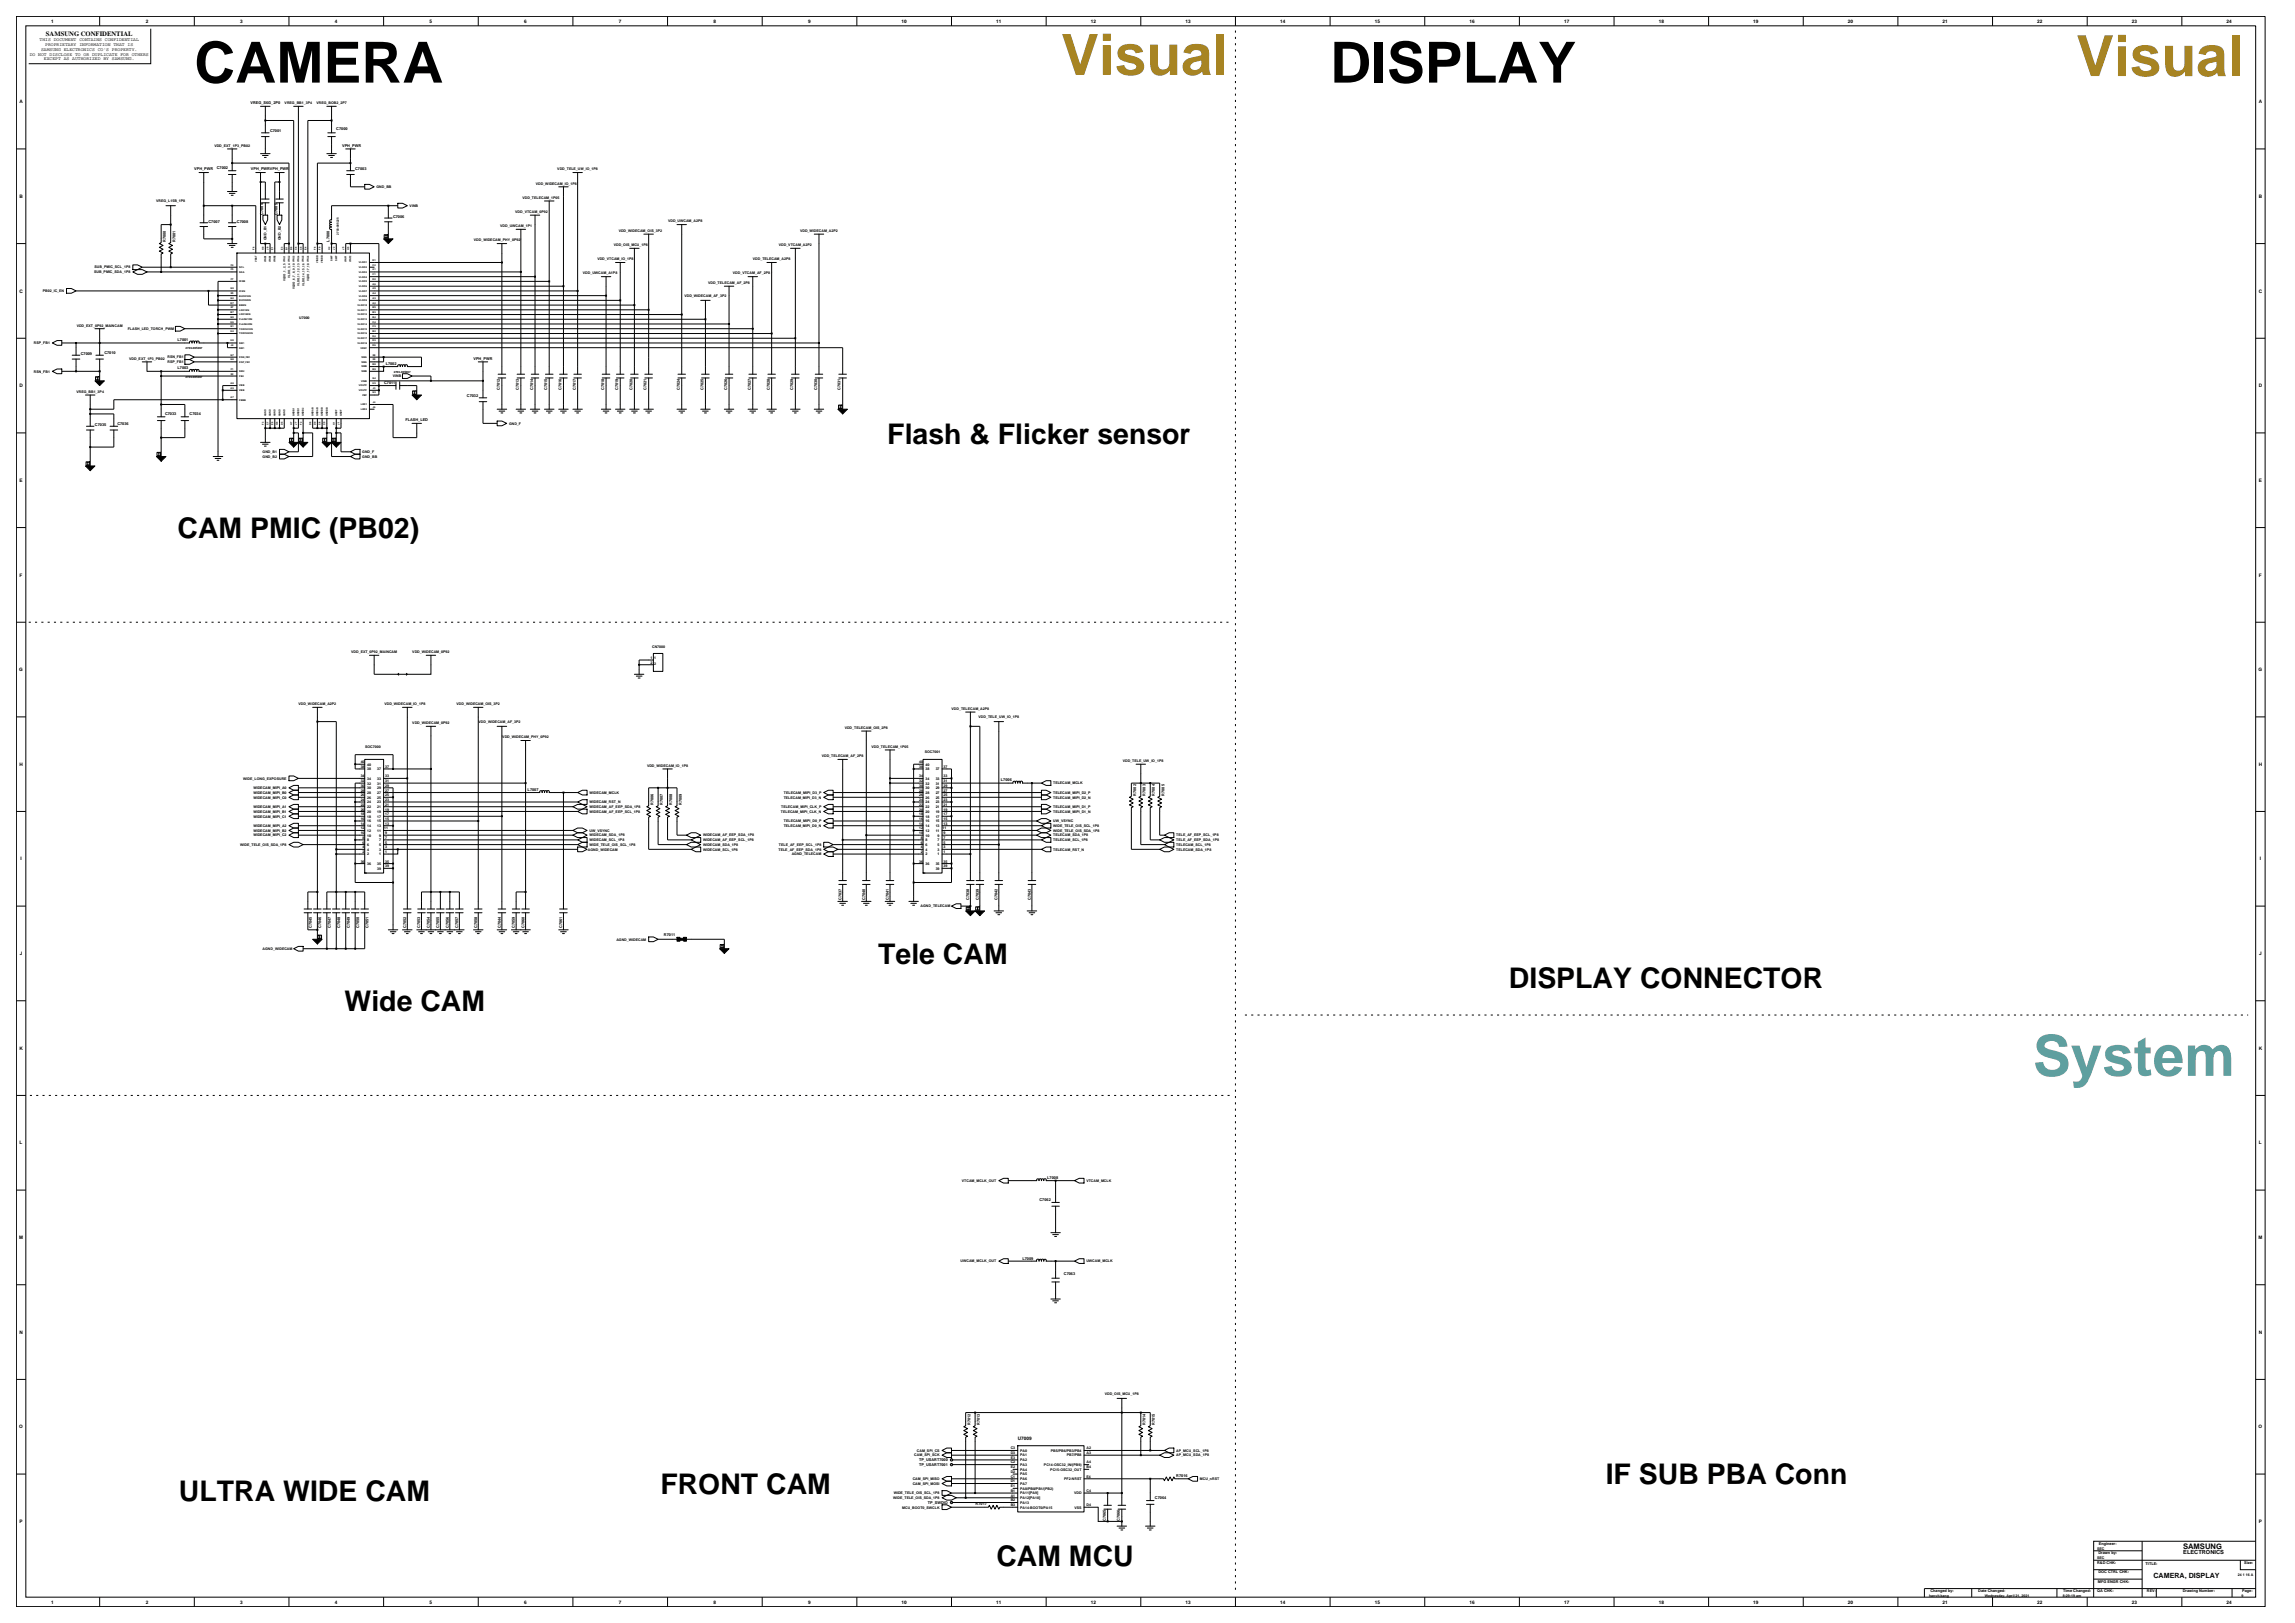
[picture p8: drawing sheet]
<svg xmlns="http://www.w3.org/2000/svg" width="420mm" height="297mm" viewBox="0 0 420 297" stroke-linecap="round" stroke-linejoin="round" font-family="sans-serif">
<defs><g id="words">
<g font-size="10.4">
<text x="35.6" y="15.1">CAMERA</text>
<text x="243.4" y="15.1">DISPLAY</text>
</g>
<g font-size="10.4" fill="#a78423">
<text x="194.2" y="13.7">Visual</text>
<text x="380" y="13.9">Visual</text>
</g>
<text font-size="10.4" fill="#5f9f9f" x="372" y="196.9">System</text>
<g font-size="5.2">
<text x="162.4" y="81.2">Flash &amp; Flicker sensor</text>
<text x="32.5" y="98.5">CAM PMIC (PB02)</text>
<text x="160.7" y="176.4">Tele CAM</text>
<text x="63.1" y="185.1">Wide CAM</text>
<text x="276.1" y="180.7">DISPLAY CONNECTOR</text>
<text x="32.8" y="274.7">ULTRA WIDE CAM</text>
<text x="120.9" y="273.4">FRONT CAM</text>
<text x="293.9" y="271.5">IF SUB PBA Conn</text>
<text x="182.3" y="286.5">CAM MCU</text>
</g>
<text font-size="1.4" x="399.5" y="283.4">SAMSUNG</text>
<text font-size="1.3" x="394.1" y="288.8">CAMERA, DISPLAY</text>
<text font-size="1.2" x="8.4" y="6.5">SAMSUNG CONFIDENTIAL</text>
<text font-size="1" x="399.5" y="284.4">ELECTRONICS</text>
<g font-size=".9">
<text x="9.3" y="4.2">1</text>
<text x="26.7" y="4.2">2</text>
<text x="44" y="4.2">3</text>
<text x="61.3" y="4.2">4</text>
<text x="78.6" y="4.2">5</text>
<text x="95.9" y="4.2">6</text>
<text x="113.3" y="4.2">7</text>
<text x="130.6" y="4.2">8</text>
<text x="147.9" y="4.2">9</text>
<text x="165" y="4.2">10</text>
<text x="182.3" y="4.2">11</text>
<text x="199.6" y="4.2">12</text>
<text x="217" y="4.2">13</text>
<text x="234.3" y="4.2">14</text>
<text x="251.6" y="4.2">15</text>
<text x="268.9" y="4.2">16</text>
<text x="286.2" y="4.2">17</text>
<text x="303.6" y="4.2">18</text>
<text x="320.9" y="4.2">19</text>
<text x="338.2" y="4.2">20</text>
<text x="355.5" y="4.2">21</text>
<text x="372.8" y="4.2">22</text>
<text x="390.2" y="4.2">23</text>
<text x="407.5" y="4.2">24</text>
<text x="5.4" y="10.2">DO NOT DISCLOSE TO OR DUPLICATE FOR OTHERS</text>
<text x="7.3" y="7.6">THIS DOCUMENT CONTAINS CONFIDENTIAL</text>
<text x="7.5" y="9.3">SAMSUNG ELECTRONICS CO'S PROPERTY.</text>
<text x="8" y="11">EXCEPT AS AUTHORIZED BY SAMSUNG.</text>
<text x="8.3" y="8.4">PROPRIETARY INFORMATION THAT IS</text>
<text x="3.6" y="18.9">A</text>
<text x="413.4" y="18.9">A</text>
<text x="3.6" y="36.2">B</text>
<text x="413.4" y="36.2">B</text>
<text x="3.6" y="53.5">C</text>
<text x="413.4" y="53.5">C</text>
<text x="3.6" y="70.9">D</text>
<text x="413.4" y="70.9">D</text>
<text x="3.6" y="88.2">E</text>
<text x="413.4" y="88.2">E</text>
<text x="3.6" y="105.5">F</text>
<text x="413.4" y="105.5">F</text>
<text x="3.5" y="122.8">G</text>
<text x="413.3" y="122.8">G</text>
<text x="3.6" y="140.2">H</text>
<text x="413.4" y="140.2">H</text>
<text x="3.7" y="157.5">I</text>
<text x="413.5" y="157.5">I</text>
<text x="3.6" y="174.8">J</text>
<text x="413.4" y="174.8">J</text>
<text x="3.6" y="192.1">K</text>
<text x="413.4" y="192.1">K</text>
<text x="3.6" y="209.4">L</text>
<text x="413.4" y="209.4">L</text>
<text x="3.5" y="226.7">M</text>
<text x="413.3" y="226.7">M</text>
<text x="3.6" y="244.1">N</text>
<text x="413.4" y="244.1">N</text>
<text x="3.5" y="261.4">O</text>
<text x="186.2" y="263.5">U7009</text>
<text x="413.3" y="261.4">O</text>
<text x="3.6" y="278.7">P</text>
<text x="413.4" y="278.7">P</text>
<text x="9.3" y="293.4">1</text>
<text x="26.7" y="293.4">2</text>
<text x="44" y="293.4">3</text>
<text x="61.3" y="293.4">4</text>
<text x="78.6" y="293.4">5</text>
<text x="95.9" y="293.4">6</text>
<text x="113.3" y="293.4">7</text>
<text x="130.6" y="293.4">8</text>
<text x="147.9" y="293.4">9</text>
<text x="165" y="293.4">10</text>
<text x="182.3" y="293.4">11</text>
<text x="199.6" y="293.4">12</text>
<text x="217" y="293.4">13</text>
<text x="234.3" y="293.4">14</text>
<text x="251.6" y="293.4">15</text>
<text x="268.9" y="293.4">16</text>
<text x="286.2" y="293.4">17</text>
<text x="303.6" y="293.4">18</text>
<text x="320.9" y="293.4">19</text>
<text x="338.2" y="293.4">20</text>
<text x="355.5" y="293.4">21</text>
<text x="372.8" y="293.4">22</text>
<text x="390.2" y="293.4">23</text>
<text x="407.5" y="293.4">24</text>
</g>
<g font-size=".7">
<text x="45.8" y="19.1">VREG_S6G_2P0</text>
<text x="52.1" y="19">VREG_BB1_3P4</text>
<text x="57.9" y="19">VREG_BOB2_2P7</text>
<text x="61.5" y="23.8">C7000</text>
<text x="39.2" y="26.8">VDD_EXT_1P3_PB02</text>
<text x="49.4" y="24.2">C7001</text>
<text x="62.6" y="26.9">VPH_PWR</text>
<text x="35.5" y="31.2">VPH_PWR</text>
<text x="39.7" y="30.9">C7002</text>
<text x="45.9" y="31.2">VPH_PWRVPH_PWR</text>
<text x="65" y="31.2">C7003</text>
<text x="68.9" y="34.4">GND_BB</text>
<text x="98.1" y="33.8">VDD_WIDECAM_IO_1P8</text>
<text x="102" y="31.2">VDD_TELE_UW_IO_1P8</text>
<text x="28.6" y="37">VREG_L15B_1P8</text>
<text x="38.2" y="40.9">C7007</text>
<text x="43.4" y="40.9">C7008</text>
<text x="48.2" y="39.3" transform="rotate(-90 48.2 39.3)">C7004</text>
<text x="50.8" y="39.3" transform="rotate(-90 50.8 39.3)">C7005</text>
<text x="71.9" y="40">C7006</text>
<text x="75" y="37.9">VINB</text>
<text x="91.5" y="41.6">VDD_UWCAM_1P1</text>
<text x="94.3" y="39">VDD_VTCAM_0P92</text>
<text x="95.6" y="36.4">VDD_TELECAM_1P05</text>
<text x="122.3" y="40.7">VDD_UWCAM_A2P8</text>
<text x="30.4" y="44.3" transform="rotate(-90 30.4 44.3)">R7000</text>
<text x="32.1" y="44.3" transform="rotate(-90 32.1 44.3)">R7001</text>
<text x="48.8" y="44" transform="rotate(-90 48.8 44)">GND_B1</text>
<text x="51.4" y="44" transform="rotate(-90 51.4 44)">GND_B2</text>
<text x="60.3" y="44.2" transform="rotate(-90 60.3 44.2)">L7000</text>
<text x="86.7" y="44.2">VDD_WIDECAM_PHY_0P92</text>
<text x="109.3" y="47.6">VDD_VTCAM_IO_1P8</text>
<text x="112.3" y="45">VDD_OIS_MCU_1P8</text>
<text x="113.2" y="42.4">VDD_WIDECAM_OIS_3P2</text>
<text x="137.8" y="47.6">VDD_TELECAM_A2P8</text>
<text x="142.5" y="45">VDD_VTCAM_A2P2</text>
<text x="146.4" y="42.4">VDD_WIDECAM_A2P2</text>
<text x="7.8" y="53.5">PB02_IC_EN</text>
<text x="17.2" y="50">SUB_PMIC_SDA_1P8</text>
<text x="17.3" y="49.1">SUB_PMIC_SCL_1P8</text>
<text x="106.7" y="50.2">VDD_UWCAM_A1P8</text>
<text x="129.6" y="52">VDD_TELECAM_AF_2P8</text>
<text x="134.1" y="50.2">VDD_VTCAM_AF_2P8</text>
<text x="14" y="59.7">VDD_EXT_0P92_MAINCAM</text>
<text x="54.7" y="58.4">U7000</text>
<text x="125.3" y="54.3">VDD_WIDECAM_AF_3P2</text>
<text x="6.2" y="63">RSP_FB1</text>
<text x="14.8" y="64.9">C7009</text>
<text x="19.1" y="64.7">C7010</text>
<text x="23.4" y="60.4">FLASH_LED_TORCH_PWM</text>
<text x="23.6" y="65.8">VDD_EXT_1P3_PB02</text>
<text x="30.6" y="65.6">RSN_FB1</text>
<text x="32.5" y="62.4">L7001</text>
<text x="86.6" y="65.8">VPH_PWR</text>
<text x="6.2" y="68.2">RSN_FB1</text>
<text x="14" y="71.9">VREG_BB1_3P4</text>
<text x="30.7" y="66.5">RSP_FB1</text>
<text x="32.5" y="67.6">L7003</text>
<text x="70.3" y="70.2">C7011</text>
<text x="70.6" y="66.7">L7002</text>
<text x="71.9" y="69">VINB</text>
<text x="91.5" y="71.3" transform="rotate(-90 91.5 71.3)">C7012</text>
<text x="95" y="71.3" transform="rotate(-90 95 71.3)">C7013</text>
<text x="97.6" y="71.3" transform="rotate(-90 97.6 71.3)">C7014</text>
<text x="100.1" y="71.3" transform="rotate(-90 100.1 71.3)">C7015</text>
<text x="102.8" y="71.3" transform="rotate(-90 102.8 71.3)">C7016</text>
<text x="105.4" y="71.3" transform="rotate(-90 105.4 71.3)">C7017</text>
<text x="110.6" y="71.3" transform="rotate(-90 110.6 71.3)">C7018</text>
<text x="113.1" y="71.3" transform="rotate(-90 113.1 71.3)">C7019</text>
<text x="115.7" y="71.3" transform="rotate(-90 115.7 71.3)">C7020</text>
<text x="118.3" y="71.3" transform="rotate(-90 118.3 71.3)">C7021</text>
<text x="124.4" y="71.3" transform="rotate(-90 124.4 71.3)">C7024</text>
<text x="128.7" y="71.3" transform="rotate(-90 128.7 71.3)">C7025</text>
<text x="133.1" y="71.3" transform="rotate(-90 133.1 71.3)">C7026</text>
<text x="137.4" y="71.3" transform="rotate(-90 137.4 71.3)">C7027</text>
<text x="140.9" y="71.3" transform="rotate(-90 140.9 71.3)">C7028</text>
<text x="145.2" y="71.3" transform="rotate(-90 145.2 71.3)">C7029</text>
<text x="149.5" y="71.3" transform="rotate(-90 149.5 71.3)">C7030</text>
<text x="153.8" y="71.3" transform="rotate(-90 153.8 71.3)">C7031</text>
<text x="17.4" y="77.9">C7035</text>
<text x="21.5" y="77.7">C7036</text>
<text x="30.2" y="76">C7033</text>
<text x="34.7" y="76">C7034</text>
<text x="74.2" y="77.1">FLASH_LED</text>
<text x="85.4" y="72.6">C7032</text>
<text x="93.2" y="77.7">GND_F</text>
<text x="48.1" y="83.8">GND_B2</text>
<text x="48.1" y="82.9">GND_B1</text>
<text x="66.3" y="83.8">GND_BB</text>
<text x="66.3" y="82.9">GND_F</text>
<text x="64.3" y="119.5">VDD_EXT_0P92_MAINCAM</text>
<text x="75.5" y="119.5">VDD_WIDECAM_0P92</text>
<text x="119.3" y="118.6">CN7000</text>
<text x="119" y="120.6">1</text>
<text x="119" y="121.5">2</text>
<text x="119.7" y="120.6">1</text>
<text x="119.7" y="121.6">2</text>
<text x="54.6" y="129">VDD_WIDECAM_A2P2</text>
<text x="70.3" y="129">VDD_WIDECAM_IO_1P8</text>
<text x="83.6" y="129">VDD_WIDECAM_OIS_3P2</text>
<text x="174.1" y="129.9">VDD_TELECAM_A2P8</text>
<text x="179.1" y="131.4">VDD_TELE_UW_IO_1P8</text>
<text x="66.8" y="136.8">SOC7000</text>
<text x="75.5" y="132.5">VDD_WIDECAM_0P92</text>
<text x="87.6" y="132.3">VDD_WIDECAM_AF_3P2</text>
<text x="91.9" y="135.1">VDD_WIDECAM_PHY_0P92</text>
<text x="154.6" y="133.4">VDD_TELECAM_OIS_2P8</text>
<text x="159.5" y="136.8">VDD_TELECAM_1P05</text>
<text x="169.2" y="137.7">SOC7001</text>
<text x="44.5" y="142.7">WIDE_LONG_EXPOSURE</text>
<text x="66" y="140.5">38</text>
<text x="66" y="139.7">40</text>
<text x="66" y="144">30</text>
<text x="66" y="143.1">32</text>
<text x="66" y="142.2">34</text>
<text x="67.2" y="140.9">38</text>
<text x="67.2" y="140.1">40</text>
<text x="67.2" y="143.6">32</text>
<text x="67.2" y="142.7">34</text>
<text x="69" y="143.6">31</text>
<text x="69" y="142.7">33</text>
<text x="69" y="140.9">37</text>
<text x="70.5" y="143.1">31</text>
<text x="70.5" y="142.2">33</text>
<text x="70.5" y="140.5">37</text>
<text x="70.5" y="144">29</text>
<text x="118.4" y="140.3">VDD_WIDECAM_IO_1P8</text>
<text x="150.4" y="138.6">VDD_TELECAM_AF_2P8</text>
<text x="168.2" y="139.7">40</text>
<text x="168.2" y="143.1">32</text>
<text x="168.2" y="142.2">34</text>
<text x="168.2" y="140.5">38</text>
<text x="168.2" y="144">30</text>
<text x="169.4" y="140.1">40</text>
<text x="169.4" y="143.6">32</text>
<text x="169.4" y="142.7">34</text>
<text x="169.4" y="140.9">38</text>
<text x="171.2" y="143.6">31</text>
<text x="171.2" y="142.7">33</text>
<text x="171.2" y="140.9">37</text>
<text x="172.7" y="143.1">31</text>
<text x="172.7" y="142.2">33</text>
<text x="172.7" y="140.5">37</text>
<text x="172.7" y="144">29</text>
<text x="183.2" y="142.9">L7006</text>
<text x="192.7" y="143.5">TELECAM_MCLK</text>
<text x="205.5" y="139.4">VDD_TELE_UW_IO_1P8</text>
<text x="46.4" y="145.3">WIDECAM_MIPI_B0</text>
<text x="46.4" y="144.4">WIDECAM_MIPI_A0</text>
<text x="46.4" y="146.1">WIDECAM_MIPI_C0</text>
<text x="46.4" y="149.6">WIDECAM_MIPI_C1</text>
<text x="46.4" y="148.7">WIDECAM_MIPI_B1</text>
<text x="46.4" y="147.9">WIDECAM_MIPI_A1</text>
<text x="66" y="146.6">24</text>
<text x="66" y="145.7">26</text>
<text x="66" y="144.8">28</text>
<text x="66" y="149.2">18</text>
<text x="66" y="148.3">20</text>
<text x="66" y="147.5">22</text>
<text x="67.2" y="144.4">30</text>
<text x="67.2" y="147">24</text>
<text x="67.2" y="146.1">26</text>
<text x="67.2" y="145.3">28</text>
<text x="67.2" y="149.6">18</text>
<text x="67.2" y="148.7">20</text>
<text x="67.2" y="147.9">22</text>
<text x="69" y="147">23</text>
<text x="69" y="146.1">25</text>
<text x="69" y="145.3">27</text>
<text x="69" y="144.4">29</text>
<text x="69" y="149.6">17</text>
<text x="69" y="148.7">19</text>
<text x="69" y="147.9">21</text>
<text x="70.5" y="146.6">23</text>
<text x="70.5" y="145.7">25</text>
<text x="70.5" y="144.8">27</text>
<text x="70.5" y="149.2">17</text>
<text x="70.5" y="148.3">19</text>
<text x="70.5" y="147.5">21</text>
<text x="96.6" y="144.7">L7007</text>
<text x="107.9" y="148.7">WIDECAM_AF_EEP_SCL_1P8</text>
<text x="107.9" y="147">WIDECAM_RST_N</text>
<text x="107.9" y="147.9">WIDECAM_AF_EEP_SDA_1P8</text>
<text x="107.9" y="145.3">WIDECAM_MCLK</text>
<text x="119.6" y="147.3" transform="rotate(-90 119.6 147.3)">R7006</text>
<text x="121.3" y="147.3" transform="rotate(-90 121.3 147.3)">R7007</text>
<text x="123" y="147.3" transform="rotate(-90 123 147.3)">R7008</text>
<text x="124.8" y="147.3" transform="rotate(-90 124.8 147.3)">R7009</text>
<text x="142.9" y="148.7">TELECAM_MIPI_CLK_N</text>
<text x="143" y="147.9">TELECAM_MIPI_CLK_P</text>
<text x="143.4" y="146.1">TELECAM_MIPI_D3_N</text>
<text x="143.5" y="145.3">TELECAM_MIPI_D3_P</text>
<text x="168.2" y="146.6">24</text>
<text x="168.2" y="145.7">26</text>
<text x="168.2" y="144.8">28</text>
<text x="168.2" y="149.2">18</text>
<text x="168.2" y="148.3">20</text>
<text x="168.2" y="147.5">22</text>
<text x="169.4" y="147">24</text>
<text x="169.4" y="146.1">26</text>
<text x="169.4" y="145.3">28</text>
<text x="169.4" y="144.4">30</text>
<text x="169.4" y="149.6">18</text>
<text x="169.4" y="148.7">20</text>
<text x="169.4" y="147.9">22</text>
<text x="171.2" y="146.1">25</text>
<text x="171.2" y="145.3">27</text>
<text x="171.2" y="144.4">29</text>
<text x="171.2" y="149.6">17</text>
<text x="171.2" y="148.7">19</text>
<text x="171.2" y="147.9">21</text>
<text x="171.2" y="147">23</text>
<text x="172.7" y="145.7">25</text>
<text x="172.7" y="144.8">27</text>
<text x="172.7" y="149.2">17</text>
<text x="172.7" y="148.3">19</text>
<text x="172.7" y="147.5">21</text>
<text x="172.7" y="146.6">23</text>
<text x="192.7" y="148.7">TELECAM_MIPI_D1_N</text>
<text x="192.7" y="147.9">TELECAM_MIPI_D1_P</text>
<text x="192.7" y="146.1">TELECAM_MIPI_D2_N</text>
<text x="192.7" y="145.3">TELECAM_MIPI_D2_P</text>
<text x="207.9" y="145.6" transform="rotate(-90 207.9 145.6)">R7002</text>
<text x="209.6" y="145.6" transform="rotate(-90 209.6 145.6)">R7003</text>
<text x="211.4" y="145.6" transform="rotate(-90 211.4 145.6)">R7004</text>
<text x="213.1" y="145.6" transform="rotate(-90 213.1 145.6)">R7005</text>
<text x="44" y="154.8">WIDE_TELE_OIS_SDA_1P8</text>
<text x="46.4" y="153.1">WIDECAM_MIPI_C2</text>
<text x="46.4" y="152.2">WIDECAM_MIPI_B2</text>
<text x="46.4" y="151.3">WIDECAM_MIPI_A2</text>
<text x="66" y="152.6">10</text>
<text x="66" y="151.8">12</text>
<text x="66" y="150.9">14</text>
<text x="66" y="150">16</text>
<text x="66.4" y="155.2">4</text>
<text x="66.4" y="154.4">6</text>
<text x="66.4" y="153.5">8</text>
<text x="67.2" y="155.7">4</text>
<text x="67.2" y="154.8">6</text>
<text x="67.2" y="153.9">8</text>
<text x="67.2" y="153.1">10</text>
<text x="67.2" y="152.2">12</text>
<text x="67.2" y="151.4">14</text>
<text x="67.2" y="150.5">16</text>
<text x="69" y="152.2">11</text>
<text x="69" y="151.4">13</text>
<text x="69" y="150.5">15</text>
<text x="69.4" y="154.8">5</text>
<text x="69.4" y="153.9">7</text>
<text x="69.4" y="153.1">9</text>
<text x="69.4" y="155.7">3</text>
<text x="70.3" y="151.8">11</text>
<text x="70.5" y="150.9">13</text>
<text x="70.5" y="150">15</text>
<text x="70.5" y="154.4">5</text>
<text x="70.5" y="153.5">7</text>
<text x="70.5" y="152.6">9</text>
<text x="70.5" y="155.2">3</text>
<text x="107.6" y="155.7">AGND_WIDECAM</text>
<text x="107.9" y="153.9">WIDECAM_SCL_1P8</text>
<text x="107.9" y="154.8">WIDE_TELE_OIS_SCL_1P8</text>
<text x="107.9" y="152.2">UW_VSYNC</text>
<text x="107.9" y="153.1">WIDECAM_SDA_1P8</text>
<text x="128.7" y="153.1">WIDECAM_AF_EEP_SDA_1P8</text>
<text x="128.7" y="154.8">WIDECAM_SDA_1P8</text>
<text x="128.7" y="153.9">WIDECAM_AF_EEP_SCL_1P8</text>
<text x="128.7" y="155.7">WIDECAM_SCL_1P8</text>
<text x="142.5" y="155.7">TELE_AF_EEP_SDA_1P8</text>
<text x="142.6" y="154.8">TELE_AF_EEP_SCL_1P8</text>
<text x="143.4" y="151.3">TELECAM_MIPI_D0_N</text>
<text x="143.5" y="150.5">TELECAM_MIPI_D0_P</text>
<text x="168.2" y="150">16</text>
<text x="168.2" y="152.6">10</text>
<text x="168.2" y="151.8">12</text>
<text x="168.2" y="150.9">14</text>
<text x="168.5" y="155.2">4</text>
<text x="168.5" y="154.4">6</text>
<text x="168.5" y="153.5">8</text>
<text x="169.4" y="155.7">4</text>
<text x="169.4" y="154.8">6</text>
<text x="169.4" y="153.9">8</text>
<text x="169.4" y="150.5">16</text>
<text x="169.4" y="153.1">10</text>
<text x="169.4" y="152.2">12</text>
<text x="169.4" y="151.4">14</text>
<text x="171.2" y="152.2">11</text>
<text x="171.2" y="151.4">13</text>
<text x="171.2" y="150.5">15</text>
<text x="171.6" y="153.1">9</text>
<text x="171.6" y="154.8">5</text>
<text x="171.6" y="153.9">7</text>
<text x="171.6" y="155.7">3</text>
<text x="172.5" y="151.8">11</text>
<text x="172.7" y="150.9">13</text>
<text x="172.7" y="150">15</text>
<text x="172.7" y="152.6">9</text>
<text x="172.7" y="154.4">5</text>
<text x="172.7" y="153.5">7</text>
<text x="172.7" y="155.2">3</text>
<text x="192.7" y="151.3">WIDE_TELE_OIS_SCL_1P8</text>
<text x="192.7" y="152.2">WIDE_TELE_OIS_SDA_1P8</text>
<text x="192.7" y="150.5">UW_VSYNC</text>
<text x="192.7" y="153.9">TELECAM_SCL_1P8</text>
<text x="192.7" y="153.1">TELECAM_SDA_1P8</text>
<text x="192.7" y="155.7">TELECAM_RST_N</text>
<text x="215.3" y="153.1">TELE_AF_EEP_SCL_1P8</text>
<text x="215.3" y="153.9">TELE_AF_EEP_SDA_1P8</text>
<text x="215.3" y="154.8">TELECAM_SCL_1P8</text>
<text x="215.3" y="155.7">TELECAM_SDA_1P8</text>
<text x="66" y="157.8">36</text>
<text x="66.4" y="156.1">2</text>
<text x="67.2" y="158.3">36</text>
<text x="67.2" y="156.5">2</text>
<text x="69" y="159.1">39</text>
<text x="69" y="158.3">35</text>
<text x="69.4" y="156.5">1</text>
<text x="70.5" y="158.7">39</text>
<text x="70.5" y="157.8">35</text>
<text x="70.5" y="156.1">1</text>
<text x="144.9" y="156.5">AGND_TELECAM</text>
<text x="168.2" y="157.8">36</text>
<text x="168.5" y="156.1">2</text>
<text x="169.4" y="158.3">36</text>
<text x="169.4" y="156.5">2</text>
<text x="171.2" y="159.1">39</text>
<text x="171.2" y="158.3">35</text>
<text x="171.6" y="156.5">1</text>
<text x="172.7" y="158.7">39</text>
<text x="172.7" y="157.8">35</text>
<text x="172.7" y="156.1">1</text>
<text x="154" y="164.6" transform="rotate(-90 154 164.6)">C7037</text>
<text x="158.3" y="164.6" transform="rotate(-90 158.3 164.6)">C7040</text>
<text x="162.6" y="164.6" transform="rotate(-90 162.6 164.6)">C7041</text>
<text x="168.5" y="166">AGND_TELECAM</text>
<text x="177.4" y="164.6" transform="rotate(-90 177.4 164.6)">C7038</text>
<text x="179.1" y="164.6" transform="rotate(-90 179.1 164.6)">C7039</text>
<text x="182.6" y="164.6" transform="rotate(-90 182.6 164.6)">C7042</text>
<text x="188.6" y="164.6" transform="rotate(-90 188.6 164.6)">C7043</text>
<text x="48.1" y="173.8">AGND_WIDECAM</text>
<text x="57.1" y="169.8" transform="rotate(-90 57.1 169.8)">C7045</text>
<text x="58.8" y="169.8" transform="rotate(-90 58.8 169.8)">C7046</text>
<text x="60.5" y="169.8" transform="rotate(-90 60.5 169.8)">C7047</text>
<text x="62.3" y="169.8" transform="rotate(-90 62.3 169.8)">C7048</text>
<text x="64" y="169.8" transform="rotate(-90 64 169.8)">C7049</text>
<text x="65.7" y="169.8" transform="rotate(-90 65.7 169.8)">C7050</text>
<text x="67.5" y="169.8" transform="rotate(-90 67.5 169.8)">C7051</text>
<text x="74.3" y="169.8" transform="rotate(-90 74.3 169.8)">C7052</text>
<text x="76.9" y="169.8" transform="rotate(-90 76.9 169.8)">C7053</text>
<text x="78.7" y="169.8" transform="rotate(-90 78.7 169.8)">C7054</text>
<text x="80.4" y="169.8" transform="rotate(-90 80.4 169.8)">C7055</text>
<text x="82.1" y="169.8" transform="rotate(-90 82.1 169.8)">C7056</text>
<text x="83.8" y="169.8" transform="rotate(-90 83.8 169.8)">C7057</text>
<text x="87.3" y="169.8" transform="rotate(-90 87.3 169.8)">C7058</text>
<text x="91.6" y="169.8" transform="rotate(-90 91.6 169.8)">C7044</text>
<text x="94.2" y="169.8" transform="rotate(-90 94.2 169.8)">C7059</text>
<text x="96" y="169.8" transform="rotate(-90 96 169.8)">C7060</text>
<text x="102.9" y="169.8" transform="rotate(-90 102.9 169.8)">C7061</text>
<text x="112.8" y="172.1">AGND_WIDECAM</text>
<text x="121.5" y="171.3">R7011</text>
<text x="191.7" y="215.8">L7008</text>
<text x="176" y="216.3">VTCAM_MCLK_OUT</text>
<text x="190.2" y="219.7">C7062</text>
<text x="198.8" y="216.3">VTCAM_MCLK</text>
<text x="175.8" y="231">UWCAM_MCLK_OUT</text>
<text x="187.1" y="230.6">L7009</text>
<text x="194.7" y="233.2">C7063</text>
<text x="198.8" y="231">UWCAM_MCLK</text>
<text x="202.2" y="255.3">VDD_OIS_MCU_1P8</text>
<text x="177.6" y="260.8" transform="rotate(-90 177.6 260.8)">R7012</text>
<text x="179.3" y="260.8" transform="rotate(-90 179.3 260.8)">R7013</text>
<text x="209.6" y="260.8" transform="rotate(-90 209.6 260.8)">R7014</text>
<text x="211.4" y="260.8" transform="rotate(-90 211.4 260.8)">R7015</text>
<text x="167.3" y="266.5">CAM_SPI_SCK</text>
<text x="167.8" y="265.6">CAM_SPI_CS</text>
<text x="168.2" y="268.3">TP_USART7001</text>
<text x="168.2" y="267.4">TP_USART7000</text>
<text x="185" y="267.8">C2</text>
<text x="185" y="265.2">C3</text>
<text x="185" y="269.5">D2</text>
<text x="185" y="266.1">D3</text>
<text x="185" y="268.7">E2</text>
<text x="185" y="266.9">E3</text>
<text x="186.7" y="268.2">PA3</text>
<text x="186.7" y="265.6">PA0</text>
<text x="186.7" y="270">PA5</text>
<text x="186.7" y="266.5">PA1</text>
<text x="186.7" y="269.1">PA4</text>
<text x="186.7" y="267.4">PA2</text>
<text x="191.1" y="268.2">PC14-OSC32_IN/(PB9)</text>
<text x="192.2" y="269.1">PC15-OSC32_OUT</text>
<text x="192.3" y="265.6">PB5/PB6/PB3/PB4</text>
<text x="195.2" y="266.5">PB7/PB8</text>
<text x="198.8" y="268.7">B4</text>
<text x="198.8" y="265.2">A2</text>
<text x="198.8" y="266.1">A3</text>
<text x="198.8" y="267.8">A4</text>
<text x="215.3" y="266.5">AP_MCU_SDA_1P8</text>
<text x="215.3" y="265.6">AP_MCU_SCL_1P8</text>
<text x="163.5" y="274.3">WIDE_TELE_OIS_SDA_1P8</text>
<text x="163.5" y="273.4">WIDE_TELE_OIS_SCL_1P8</text>
<text x="167" y="270.8">CAM_SPI_MISO</text>
<text x="167" y="271.7">CAM_SPI_MOSI</text>
<text x="169.8" y="275.2">TP_SWDIO</text>
<text x="178.5" y="275.4">R7017</text>
<text x="185" y="274.7">B2</text>
<text x="185" y="275.6">B3</text>
<text x="185" y="270.4">C1</text>
<text x="185" y="271.3">D1</text>
<text x="185" y="273.9">A1</text>
<text x="185" y="273">B1</text>
<text x="185" y="272.1">E1</text>
<text x="186.7" y="275.2">PA13</text>
<text x="186.7" y="270.8">PA6</text>
<text x="186.7" y="271.7">PA7</text>
<text x="186.7" y="274.3">PA12[PA10]</text>
<text x="186.7" y="273.4">PA11[PA9]</text>
<text x="186.7" y="272.6">PA8/PB0/PB1/(PB2)</text>
<text x="194.8" y="270.8">PF2-NRST</text>
<text x="196.6" y="273.4">VDD</text>
<text x="198.8" y="275.6">D4</text>
<text x="198.8" y="273">C4</text>
<text x="198.8" y="270.4">E4</text>
<text x="211.4" y="274.4">C7064</text>
<text x="215.3" y="270.2">R7016</text>
<text x="219.6" y="270.8">MCU_nRST</text>
<text x="165.1" y="276">MCU_BOOT0_SWCLK</text>
<text x="186.7" y="276">PA14-BOOT0/PA15</text>
<text x="196.6" y="276">VSS</text>
<text x="202.3" y="278.3" transform="rotate(-90 202.3 278.3)">C7065</text>
<text x="204.9" y="278.3" transform="rotate(-90 204.9 278.3)">C7066</text>
<text x="383.8" y="283.5">SEC</text>
<text x="383.8" y="285.3">SEC</text>
<text x="383.8" y="286.2">R&amp;D CHK:</text>
<text x="384" y="287.9">DOC CTRL CHK:</text>
<text x="384" y="284.5">Drawn by:</text>
<text x="384.1" y="282.7">Engineer:</text>
<text x="392.7" y="286.4">TITLE:</text>
<text x="410.7" y="286.2">Size:</text>
<text x="353" y="292.2">hanvit.kang</text>
<text x="353.3" y="291.4">Changed by:</text>
<text x="362" y="291.4">Date Changed:</text>
<text x="363.2" y="292.2">Wednesday, April 21, 2021</text>
<text x="377.5" y="292.2">8:29:19 am</text>
<text x="377.6" y="291.4">Time Changed:</text>
<text x="383.8" y="291.4">QA CHK:</text>
<text x="383.9" y="289.7">MFG ENGR CHK:</text>
<text x="392.9" y="291.4">REV:</text>
<text x="399.5" y="291.4">Drawing Number:</text>
<text x="409.6" y="288.3">24 1 16 A</text>
<text x="410.2" y="292.2">9</text>
<text x="410.3" y="291.4">Page:</text>
</g>
<g font-size=".5">
<text x="62" y="42.9" transform="rotate(-90 62 42.9)">2703-005225</text>
<text x="52.2" y="51.5" transform="rotate(-90 52.2 51.5)">VLDO_1_2_5</text>
<text x="53.1" y="50.9" transform="rotate(-90 53.1 50.9)">VLDO_3_4</text>
<text x="54" y="52.9" transform="rotate(-90 54 52.9)">VLDO_6_7_8_9_10</text>
<text x="54.8" y="52.4" transform="rotate(-90 54.8 52.4)">VLDO_11_12_13</text>
<text x="55.7" y="52.4" transform="rotate(-90 55.7 52.4)">VLDO_14_15_16</text>
<text x="56.6" y="51.5" transform="rotate(-90 56.6 51.5)">VLDO_17_18</text>
<text x="34" y="63.8">2703-005067</text>
<text x="34" y="69.3">2703-005067</text>
<text x="72.1" y="68.2">2703-005067</text>
</g>
<g font-size=".4">
<text x="46.5" y="45.7" transform="rotate(-90 46.5 45.7)">F6</text>
<text x="47" y="47.9" transform="rotate(-90 47 47.9)">VBAT</text>
<text x="48.3" y="45.7" transform="rotate(-90 48.3 45.7)">H9</text>
<text x="49.1" y="45.7" transform="rotate(-90 49.1 45.7)">J9</text>
<text x="50" y="45.7" transform="rotate(-90 50 45.7)">E1</text>
<text x="51.7" y="45.7" transform="rotate(-90 51.7 45.7)">E3</text>
<text x="52.2" y="48" transform="rotate(-90 52.2 48)">VINL1</text>
<text x="52.6" y="45.7" transform="rotate(-90 52.6 45.7)">B1</text>
<text x="53" y="48" transform="rotate(-90 53 48)">VINL2</text>
<text x="53.5" y="45.7" transform="rotate(-90 53.5 45.7)">B6</text>
<text x="53.9" y="48" transform="rotate(-90 53.9 48)">VINL3</text>
<text x="54.3" y="45.7" transform="rotate(-90 54.3 45.7)">C6</text>
<text x="54.8" y="48" transform="rotate(-90 54.8 48)">VINL4</text>
<text x="55.2" y="45.7" transform="rotate(-90 55.2 45.7)">C5</text>
<text x="55.6" y="48" transform="rotate(-90 55.6 48)">VINL5</text>
<text x="56.1" y="45.7" transform="rotate(-90 56.1 45.7)">E4</text>
<text x="56.5" y="48" transform="rotate(-90 56.5 48)">VINL6</text>
<text x="57.8" y="45.7" transform="rotate(-90 57.8 45.7)">F8</text>
<text x="58.7" y="45.7" transform="rotate(-90 58.7 45.7)">F9</text>
<text x="60.4" y="45.7" transform="rotate(-90 60.4 45.7)">H2</text>
<text x="60.8" y="47.7" transform="rotate(-90 60.8 47.7)">SWF</text>
<text x="61.3" y="45.7" transform="rotate(-90 61.3 45.7)">J2</text>
<text x="61.7" y="47.7" transform="rotate(-90 61.7 47.7)">SWF</text>
<text x="63" y="45.7" transform="rotate(-90 63 45.7)">J5</text>
<text x="63.4" y="48" transform="rotate(-90 63.4 48)">VINF1</text>
<text x="63.9" y="45.7" transform="rotate(-90 63.9 45.7)">H5</text>
<text x="64.3" y="48" transform="rotate(-90 64.3 48)">VINF2</text>
<text x="68.2" y="47.8">D1</text>
<text x="42.2" y="53">G9</text>
<text x="42.2" y="53.8">E5</text>
<text x="42.2" y="48.6">F4</text>
<text x="42.2" y="49.5">F5</text>
<text x="42.2" y="51.2">F7</text>
<text x="43.8" y="53.4">ICEN</text>
<text x="43.8" y="49.1">SCL</text>
<text x="43.8" y="49.9">SDA</text>
<text x="43.8" y="51.6">IRQB</text>
<text x="48.7" y="48" transform="rotate(-90 48.7 48)">VINB1</text>
<text x="49.6" y="48" transform="rotate(-90 49.6 48)">VINB1</text>
<text x="50.4" y="48" transform="rotate(-90 50.4 48)">VINB2</text>
<text x="58.2" y="48.1" transform="rotate(-90 58.2 48.1)">VINBB</text>
<text x="59.1" y="48.1" transform="rotate(-90 59.1 48.1)">VINBB</text>
<text x="65.7" y="48.2">VLDO1</text>
<text x="65.7" y="51.6">VLDO5</text>
<text x="65.7" y="50.8">VLDO4</text>
<text x="65.7" y="49.1">VLDO2</text>
<text x="65.7" y="49.9">VLDO3</text>
<text x="65.7" y="53.4">VLDO7</text>
<text x="65.7" y="52.5">VLDO6</text>
<text x="68.2" y="51.2">D2</text>
<text x="68.2" y="50.4">C1</text>
<text x="68.2" y="48.6">C2</text>
<text x="68.2" y="52.1">A6</text>
<text x="68.2" y="49.5">A1</text>
<text x="68.2" y="53.8">A4</text>
<text x="68.2" y="53">A5</text>
<text x="42.2" y="59.9">G1</text>
<text x="42.2" y="54.7">G2</text>
<text x="42.2" y="58.2">G5</text>
<text x="42.2" y="59">H6</text>
<text x="42.2" y="55.5">D7</text>
<text x="42.2" y="57.3">B7</text>
<text x="42.2" y="56.4">E7</text>
<text x="43.8" y="59.4">FLASH2ON</text>
<text x="43.8" y="55.1">BUCK2EN</text>
<text x="43.8" y="58.6">FLASH1ON</text>
<text x="43.8" y="54.3">BUCK1EN</text>
<text x="43.8" y="56.8">LDO1EN</text>
<text x="43.8" y="56">BBEN</text>
<text x="43.8" y="57.7">LDO18EN</text>
<text x="65.5" y="59.4">VLDO14</text>
<text x="65.5" y="57.7">VLDO12</text>
<text x="65.5" y="58.6">VLDO13</text>
<text x="65.5" y="56.8">VLDO11</text>
<text x="65.5" y="56">VLDO10</text>
<text x="65.7" y="55.1">VLDO9</text>
<text x="65.7" y="54.3">VLDO8</text>
<text x="68.2" y="59">C4</text>
<text x="68.2" y="56.4">B5</text>
<text x="68.2" y="59.9">C3</text>
<text x="68.2" y="57.3">B3</text>
<text x="68.2" y="58.2">B4</text>
<text x="68.2" y="55.5">A2</text>
<text x="68.2" y="54.7">A3</text>
<text x="42.2" y="65.1">G7</text>
<text x="42.2" y="66">G8</text>
<text x="42.2" y="62.5">H8</text>
<text x="42.2" y="60.7">H4</text>
<text x="42.2" y="63.3">J8</text>
<text x="43.8" y="63.8">SW1</text>
<text x="43.8" y="62.9">SW1</text>
<text x="43.8" y="61.2">TORCH2ON</text>
<text x="43.8" y="60.3">TORCH1ON</text>
<text x="43.8" y="65.5">RSN_FB1</text>
<text x="65.5" y="62.1">VLDO17</text>
<text x="65.5" y="62.9">VLDO18</text>
<text x="65.5" y="60.3">VLDO15</text>
<text x="65.5" y="61.2">VLDO16</text>
<text x="66" y="63.8">VREF</text>
<text x="66.1" y="65.5">SWA</text>
<text x="68.2" y="62.5">D3</text>
<text x="68.2" y="61.6">D4</text>
<text x="68.2" y="63.3">D6</text>
<text x="68.2" y="60.7">B2</text>
<text x="68.2" y="65.1">E8</text>
<text x="68.2" y="66">E9</text>
<text x="42.2" y="70.3">A8</text>
<text x="42.2" y="71.1">A9</text>
<text x="42.2" y="68.5">E2</text>
<text x="42.2" y="67.7">F1</text>
<text x="43.8" y="66.4">RSP_FB1</text>
<text x="43.8" y="68.1">SW2</text>
<text x="43.8" y="69">FB2</text>
<text x="43.8" y="70.7">VBB</text>
<text x="43.8" y="71.6">VBB</text>
<text x="65.7" y="71.6">VOUTF</text>
<text x="65.7" y="70.7">VOUTF</text>
<text x="66.1" y="69.8">VINB</text>
<text x="66.1" y="67.2">SWB</text>
<text x="66.1" y="68.1">SWB</text>
<text x="66.1" y="66.4">SWA</text>
<text x="68.2" y="69.4">G4</text>
<text x="68.2" y="70.3">H3</text>
<text x="68.2" y="66.8">B8</text>
<text x="68.2" y="67.7">B9</text>
<text x="68.2" y="71.1">J3</text>
<text x="42.2" y="72.9">A7</text>
<text x="43.8" y="73.3">FBBB</text>
<text x="48.3" y="77.7" transform="rotate(-90 48.3 77.7)">F3</text>
<text x="48.7" y="76.2" transform="rotate(-90 48.7 76.2)">AGND</text>
<text x="49.1" y="77.8" transform="rotate(-90 49.1 77.8)">C7</text>
<text x="49.6" y="76.2" transform="rotate(-90 49.6 76.2)">AGND</text>
<text x="50" y="77.7" transform="rotate(-90 50 77.7)">E6</text>
<text x="50.4" y="76.2" transform="rotate(-90 50.4 76.2)">AGND</text>
<text x="50.9" y="77.8" transform="rotate(-90 50.9 77.8)">G6</text>
<text x="51.3" y="76.2" transform="rotate(-90 51.3 76.2)">AGND</text>
<text x="51.7" y="77.8" transform="rotate(-90 51.7 77.8)">D5</text>
<text x="52.2" y="76.2" transform="rotate(-90 52.2 76.2)">AGND</text>
<text x="53.5" y="77.8" transform="rotate(-90 53.5 77.8)">H7</text>
<text x="53.9" y="76.2" transform="rotate(-90 53.9 76.2)">GNDB1</text>
<text x="54.3" y="77.7" transform="rotate(-90 54.3 77.7)">J7</text>
<text x="54.8" y="76.2" transform="rotate(-90 54.8 76.2)">GNDB1</text>
<text x="55.2" y="77.7" transform="rotate(-90 55.2 77.7)">F2</text>
<text x="55.6" y="76.2" transform="rotate(-90 55.6 76.2)">GNDB2</text>
<text x="56.9" y="77.8" transform="rotate(-90 56.9 77.8)">D8</text>
<text x="57.4" y="76.2" transform="rotate(-90 57.4 76.2)">GNDAB</text>
<text x="57.8" y="77.8" transform="rotate(-90 57.8 77.8)">D9</text>
<text x="58.2" y="76.2" transform="rotate(-90 58.2 76.2)">GNDAB</text>
<text x="58.7" y="77.8" transform="rotate(-90 58.7 77.8)">C8</text>
<text x="59.1" y="76.2" transform="rotate(-90 59.1 76.2)">GNDBB</text>
<text x="59.5" y="77.8" transform="rotate(-90 59.5 77.8)">C9</text>
<text x="60" y="76.2" transform="rotate(-90 60 76.2)">GNDBB</text>
<text x="61.3" y="77.8" transform="rotate(-90 61.3 77.8)">H1</text>
<text x="61.7" y="76.2" transform="rotate(-90 61.7 76.2)">GNDF</text>
<text x="62.1" y="77.7" transform="rotate(-90 62.1 77.7)">J1</text>
<text x="62.6" y="76.2" transform="rotate(-90 62.6 76.2)">GNDF</text>
<text x="66" y="74.2">LED1</text>
<text x="66" y="75">LED2</text>
<text x="66.3" y="72.4">FBF</text>
<text x="68.2" y="72">G3</text>
<text x="68.2" y="73.7">J4</text>
<text x="68.2" y="74.6">J6</text>
</g>
</g></defs>
<!-- layer: MFD Layer /idea/tmp/Extended-Print.segaasa.kim.sheet7.3.mfd -->
<g fill="none" stroke="#000" stroke-width=".18">
<path d="M3 3h411.5v291h-411.5zM4.7 4.7h408.1v287.6h-408.1zM18.2 3v1.7M27.6 5.3v6.4h-22.3M35.6 3v1.7M47.7 19.5h1.7M48.6 19.5v4.8M52.9 3v1.7M53.7 19.5h1.8M54.6 19.5v26.8M59.8 19.5h1.7M60.7 19.5v4.8"/>
<path d="M70.2 3v1.7M87.5 3v1.7M104.8 3v1.7M122.2 3v1.7M139.5 3v1.7M156.8 3v1.7M174.1 3v1.7M191.5 3v1.7M208.8 3v1.7M226.1 3v1.7M243.4 3v1.7M260.7 3v1.7"/>
<path d="M278.1 3v1.7M295.4 3v1.7M312.7 3v1.7M330 3v1.7M347.3 3v1.7M364.6 3v1.7M382 3v1.7M399.3 3v1.7M3 27.3h1.7M30.4 37.6h1.7M31.2 37.6v6.8l-.3 .2 .7 .3-.7 .4 .7 .3-.7 .3 .7 .4-.4 .2v2.4M36.4 31.6h1.8"/>
<path d="M37.3 31.6v9.2M37.3 37.6h9.5v8.7M41.6 35h1.8M41.6 27.3h1.8M41.8 31.9h1.4M41.8 31.2h1.4M42 35.4h1M42.3 35.7h.4M42.5 27.3v3.9M42.5 31.9v3.1M42.5 37.6v3.2M42.5 29.8h10.4v16.5"/>
<path d="M46.8 31.6h1.8M47.7 31.6v13h1.7v1.7M47.7 33.3h.9v3.1M47.7 28.1h1.7M47.9 25h1.3M47.9 24.3h1.3M47.9 37.1h1.3M47.9 36.4h1.3M48 28.5h1.1M48.1 39.4h.9v.8l-.4 .9-.5-.9zM48.4 28.8h.3M48.6 25v3.1"/>
<path d="M48.6 37.1v2.3M48.6 22h5.1v24.3M50.3 31.6h1.7M50.5 37.1h1.3M50.5 36.4h1.3M50.7 39.4h.9v.8l-.4 .9-.5-.9zM51.2 33.3h-.9v13M51.2 31.6v4.8M51.2 37.1v2.3M59.8 28.1h1.7M60 25h1.4M60 24.3h1.4"/>
<path d="M60.1 28.5h1.1M60.5 28.8h.4M60.7 25v3.1M60.7 22h-4.4v24.3M63.3 27.3h1.7M63.4 31.2h1.4M63.4 31.9h1.4M64.1 29.8h-6v14.8h.8v1.7M64.1 27.3v3.9M64.1 31.9v2.3h2.6M66.7 33.7h.9l.9 .5-.9 .4h-.9zM70.4 39.9h1.4"/>
<path d="M71.1 37.6v2.3M72.8 37.6h-12.1v2.6l-.3 .1-.1 .2 .4 .2-.3 .1-.1 .2 .2 .1h.2l-.3 .1-.1 .2 .4 .1-.4 .1v.2l.1 .2h.3v2.6h.8v1.7M72.8 37.2h.9l.8 .4-.8 .5h-.9zM97 39.4h1.8M97.9 39.4v29.1M99.6 36.8h1.8M100.5 36.8v31.7M102.3 34.2h1.7M103.1 34.2v34.3M104.8 31.6h1.8M105.7 31.6v36.9M412.8 27.3h1.7"/>
<path d="M3 44.6h1.7M12.2 52.8h.9l.8 .4-.8 .5h-.9zM13.9 53.2h24.3M24.3 49.8l.9-.5h.8l.9 .5-.9 .4h-.8zM24.3 48.5h.9l.8 .4-.8 .4h-.9zM26 48.9h17.4M26.9 49.8h16.5M31.2 41.1h-1.7v3.3l-.3 .2 .6 .3-.6 .4 .6 .3-.6 .3 .6 .4-.3 .2v3.3M32.1 59.7h.9l.8 .4-.8 .5h-.9zM36.6 40.8h1.4M36.6 41.5h1.4M37.3 41.5v2.2h5.2"/>
<path d="M38.2 53.2h5.2M38.2 53.2v2.6h5.2M39.9 59.3v1.7h3.5M39.9 56.7v.9h3.5M39.9 54.1h3.5M39.9 55h3.5M39.9 56.7h3.5M39.9 58.4h3.5M39.9 59.3h3.5M39.9 57.6v1.7M41.6 44.6h1.8M41.8 40.8h1.4"/>
<path d="M41.8 41.5h1.4M42 44.9h1M42.3 45.3h.4M42.5 41.5v3.1M43.4 46.3h24.2v30.3h-24.2zM43.4 46.3h.1M43.4 51.5h-3.5v5.2M48.6 44.6v1.7M52.9 44.6h-.9v1.7M54.6 44.6h.9v1.7M58.1 44.6v1.7M60.7 44.6v1.7"/>
<path d="M63.3 46.3v-1.7h6v27.7h-1.7M64.1 44.6v1.7M67.6 50.6h30.3M67.6 48.9h.9M67.6 49.8h27.7M67.6 51.5h32.9M67.6 53.2h38.1M67.6 54.1h43.3M67.6 55h45.9M67.6 55.8h48.5M67.6 56.7h51.1M67.6 57.6h57.2"/>
<path d="M67.6 58.4h61.5M67.6 59.3h65.8M67.6 48h24.2M67.6 52.4h35.5M70.3 43h.7v.6h-.7zM70.4 40.6h1.4M70.5 43.1h.2M70.5 43.5h.2M70.6 43.1v.4M71.1 40.6v3.1M91 44.6h1.7M91.8 44.6v23.9"/>
<path d="M94.5 42h1.7M95.3 42v26.5M110 50.6h1.8M110.9 50.6v17.9M112.6 48h1.8M113.5 48v20.5M115.2 45.4h1.8M116.1 45.4v23.1M117.8 42.8h1.8M118.7 42.8v25.7M123.9 41.1h1.7M124.8 41.1v27.4"/>
<path d="M128.2 55h1.8M129.1 55v13.5M132.6 52.4h1.7M133.4 52.4v16.1M136.9 50.6h1.7M137.8 50.6v17.9M140.4 48h1.7M141.2 48v20.5M144.7 45.4h1.7M145.6 45.4v23.1M149 42.8h1.7M149.9 42.8v25.7"/>
<path d="M412.8 44.6h1.7M3 61.9h1.7M3 79.2h1.7M9.6 62.8l.8-.5h.9v.9h-.9zM9.6 67.9l.8-.4h.9v.9h-.9zM11.3 62.8h23.4l.1-.4h.2l.1 .4v-.3l.2-.1 .3 .2v.2l.1-.4h.2l.1 .4v-.3l.1-.1 .4 .2-.1 .2h7M11.3 67.9h6.9M13.2 65.7h1.4M13.2 65h1.4M13.9 62.8v2.2M13.9 65.7v2.2M15.6 72.3h1.8"/>
<path d="M15.8 78h1.4M15.8 78.7h1.4M16.5 72.3v5.7M16.5 78.7v6.6M16.5 75.7h4.3v2.3M17.4 60.1h1.7M17.5 68.9h.6v.7h-.6zM17.6 65.7h1.3M17.6 65h1.3M17.7 69h.2M17.7 69.5h.2M17.8 69v.5"/>
<path d="M18.2 60.1v4.9M18.2 65.7v4M20.1 78.7h1.4M20.1 78h1.4M20.8 78.7v3.1h-4.3M26 66.2h1.8M26.9 66.2v1.7h7.8l.1-.3h.2l.1 .3 .2-.3h.2l.1 .3 .1-.3h.2l.1 .3 .1-.3h.2l.1 .3h7M28.8 77h1.4M28.8 76.3h1.4M29.5 67.9v.9M29.5 74v2.3M29.5 77v6.5"/>
<path d="M29.5 68.8h13.9M29.5 68.8v5.2h4.3v2.3M33.1 77h1.4M33.1 76.3h1.4M33.8 65.8h.9l.9 .4-.9 .5h-.9zM33.8 64.9h.9l.9 .5-.9 .4h-.9zM33.8 60.1h9.6M33.8 77v3.1h-4.3M35.6 65.4h7.8M35.6 66.2h7.8M39.9 61v22.5M40.8 71.4h2.6"/>
<path d="M41.6 62.8v.8h1.8M43.4 73.1h-22.6v1.8h-4.3M43.4 70.6h-2.6v2.5M48.6 76.6v1.8h.8M48.6 78.4v2.5M49.4 76.6v1.8h.9M50.3 76.6v1.8M51.2 76.6v1.8M52 76.6v1.8h-1.7M53.7 79.2h.9v3.5h-1.7M53.7 76.6v4.3M54.6 76.6v1.8h-.9"/>
<path d="M55.5 76.6v2.6h1.7v4.3h-4.3M55.5 79.2v1.7M57.2 76.6v1.8h2.6M58.1 76.6v1.8M58.9 76.6v1.8M59.8 79.2h.9v4.3h3.4M59.8 76.6v4.3M61.5 76.6v4.3M61.5 79.2h.9v3.5h1.7M62.4 76.6v1.8h-.9M67.6 65.4h9.5v1.7h-2.5l-.2-.3-.1-.1-.2 .4-.1-.3-.2-.1-.1 .4-.1-.3-.4 .1v.2l-.1-.3-.2-.1-.1 .4h-5.2M67.6 74.9h.9"/>
<path d="M67.6 63.6h86.6v4.9M67.6 60.1h70.2M67.6 61h73.6M67.6 62.8h82.3M67.6 61.9h78M67.6 70.6h4.9M67.6 71.4h1.7M67.6 69.7h20.8M67.6 74h4.3v6.1h4.4v-2.6M70.2 67.1v.8h-2.6M70.2 65.4v.8h-2.6M72.5 69.8v1.4"/>
<path d="M73.1 70.6h3.2v1.7M73.1 69.8v1.4M73.7 68.4h.8l.9 .4-.9 .5h-.8zM75.4 68.8h3.5v.9M75.4 77.5h1.7M75.5 71.5h.7v.7h-.7zM75.7 71.6h.2M75.7 72.1h.2M75.8 71.6v.5M87.5 66.2h1.8M87.7 73.5h1.4M87.7 72.8h1.4"/>
<path d="M88.4 73.5v4h2.6M88.4 66.2v6.6M91 77h.8l.9 .5-.9 .4h-.8zM91 74.9h1.7M91.2 69.2h1.4M91.2 68.5h1.4M91.3 75.2h1.1M91.7 75.6h.3M91.8 69.2v5.7M94.5 74.9h1.7M94.6 69.2h1.4M94.6 68.5h1.4"/>
<path d="M94.8 75.2h1M95.1 75.6h.4M95.3 69.2v5.7M97 74.9h1.8M97.2 69.2h1.4M97.2 68.5h1.4M97.4 75.2h1M97.7 75.6h.4M97.9 69.2v5.7M99.6 74.9h1.8M99.8 69.2h1.4M99.8 68.5h1.4"/>
<path d="M100 75.2h1M100.3 75.6h.4M100.5 69.2v5.7M102.3 74.9h1.7M102.4 69.2h1.4M102.4 68.5h1.4M102.6 75.2h1M102.9 75.6h.4M103.1 69.2v5.7M104.8 74.9h1.8M105 69.2h1.4M105 68.5h1.4"/>
<path d="M105.2 75.2h1M105.5 75.6h.4M105.7 69.2v5.7M110 74.9h1.8M110.2 69.2h1.4M110.2 68.5h1.4M110.4 75.2h1M110.7 75.6h.4M110.9 69.2v5.7M112.6 74.9h1.8M112.8 69.2h1.4M112.8 68.5h1.4"/>
<path d="M113 75.2h1M113.3 75.6h.4M113.5 69.2v5.7M115.2 74.9h1.8M115.4 69.2h1.4M115.4 68.5h1.4M115.6 75.2h1M115.9 75.6h.4M116.1 69.2v5.7M117.8 74.9h1.8M118 69.2h1.4M118 68.5h1.4"/>
<path d="M118.2 75.2h1M118.5 75.6h.4M118.7 69.2v5.7M123.9 74.9h1.7M124.1 69.2h1.3M124.1 68.5h1.3M124.2 75.2h1.1M124.6 75.6h.3M124.8 69.2v5.7M128.2 74.9h1.8M128.4 69.2h1.4M128.4 68.5h1.4"/>
<path d="M128.6 75.2h1M128.9 75.6h.4M129.1 69.2v5.7M132.6 74.9h1.7M132.7 69.2h1.4M132.7 68.5h1.4M132.9 75.2h1M133.2 75.6h.4M133.4 69.2v5.7M136.9 74.9h1.7M137.1 69.2h1.3M137.1 68.5h1.3"/>
<path d="M137.2 75.2h1.1M137.6 75.6h.3M137.8 69.2v5.7M140.4 74.9h1.7M140.5 69.2h1.4M140.5 68.5h1.4M140.7 75.2h1M141 75.6h.4M141.2 69.2v5.7M144.7 74.9h1.7M144.9 69.2h1.3M144.9 68.5h1.3"/>
<path d="M145 75.2h1.1M145.4 75.6h.3M145.6 69.2v5.7M149 74.9h1.7M149.2 69.2h1.4M149.2 68.5h1.4M149.4 75.2h1M149.7 75.6h.4M149.9 69.2v5.7M153.5 74.1h.6v.7h-.6zM153.5 69.2h1.4M153.5 68.5h1.4"/>
<path d="M153.7 74.2h.2M153.7 74.7h.2M153.8 74.2v.5M154.2 69.2v5.7M412.8 61.9h1.7M412.8 79.2h1.7M3 96.5h1.7M15.8 84.5h.6v.7h-.6zM16 84.6h.2M16 85.1h.2M16.1 84.6v.5M28.7 82.8h.7v.6h-.7z"/>
<path d="M29 82.9h.2M29 83.3h.2M29.1 82.9v.4M39 83.5h1.8M39.4 83.9h1M39.7 84.2h.4M47.7 80.9h1.7M48 81.3h1.1M48.4 81.6h.3M51.2 83.1h.8l.9 .4-.9 .5h-.8zM51.2 82.2h.8l.9 .5-.9 .4h-.8zM53 80.2h.6v.6h-.6z"/>
<path d="M53.2 80.3h.2M53.2 80.7h.2M53.3 80.3v.4M54.7 80.2h.7v.6h-.7zM54.9 80.3h.3M54.9 80.7h.3M55.1 80.3v.4M59.1 80.2h.6v.6h-.6zM59.3 80.3h.2M59.3 80.7h.2M59.4 80.3v.4M60.8 80.2h.6v.6h-.6z"/>
<path d="M61 80.3h.2M61 80.7h.2M61.1 80.3v.4M64.1 82.7l.9-.5h.9v.9h-.9zM64.1 83.5l.9-.4h.9v.9h-.9zM412.8 96.5h1.7M3 113.9h1.7M67.6 119.9h1.7M68.5 119.9v3.5h10.4v-3.5M78 119.9h1.7M119.6 119.6h1.7v3.3h-1.7zM412.8 113.9h1.7"/>
<path d="M3 131.2h1.7M57.2 129.4h1.7M58.1 129.4v36.9M58.1 132h3.4v34.3M65 139.8h1.7M66.7 139h3.5v20.8h-3.5zM73 123.2l-.2 .2 .2 .1M73.7 129.4h1.7M74.4 123.2l.1 .2-.1 .1M74.5 129.4v36.9M78 132.9h1.7M78.9 132.9v33.4"/>
<path d="M86.7 129.4h1.7M87.5 129.4v36.9M91 132.9h1.7M91.8 132.9v33.4M95.3 135.5h1.7M96.2 135.5v30.8M116.1 123.4h1.7M116.5 123.7h1M116.8 124.1h.3M117 121.6h2.6M119.6 120.8h-2.6v2.6M153.3 139h1.8"/>
<path d="M154.2 139v14.7h14.7M157.7 133.8h1.7M158.5 133.8v19h10.4M162 137.2h1.7M162.9 137.2v5.2M168.9 139h3.5v20.8h-3.5zM168.9 139.8h-1.7v25.1M176.7 130.3h1.8M177.6 130.3v30.8M177.6 132.9h1.7v28.2M181.9 132h1.8M182.8 132v29.1"/>
<path d="M207.9 139.8h1.7M208.8 139.8v5.9l-.4 .2 .7 .3-.7 .4 .7 .3-.7 .4 .7 .3-.3 .2v6.8h4.3M412.8 131.2h1.7M3 148.5h1.7M52.9 144.2l.8-.5h.9v.9h-.9zM52.9 145.9l.8-.4h.9v.8h-.9zM52.9 149.4l.8-.5h.9v.9h-.9zM52.9 152l.8-.5h.9v.9h-.9zM52.9 145l.8-.4h.9v.9h-.9zM52.9 142h.8l.9 .4-.9 .5h-.8zM52.9 148.5l.8-.4h.9v.8h-.9zM52.9 147.6l.8-.4h.9v.9h-.9z"/>
<path d="M52.9 152.8l.8-.4h.9v.9h-.9zM52.9 151.1l.8-.4h.9v.8h-.9zM52.9 154.6l.8-.5h.9l.9 .5-.9 .4h-.9zM54.6 152.8h12.1M54.6 152h12.1M54.6 151.1h12.1M54.6 149.4h12.1M54.6 148.5h12.1M54.6 147.6h12.1M54.6 145.9h12.1M54.6 145h12.1M54.6 144.2h12.1"/>
<path d="M54.6 142.4h12.1M55.5 154.6h11.2M61.5 155.4h5.2M61.5 156.3h5.2M65 153.7h1.7M65 150.2h1.7M65 146.8h1.7M65 158h1.7M66.7 159.8h.4M66.7 143.3h-1.7v18.2h6.9M66.7 140.7h-1.7v-2.6h6.9v2.6M70.2 145h28.6l.1-.3h.2l.1 .3v-.2l.2-.1 .3 .1-.1 .2 .1-.2 .3-.1 .1 .3"/>
<path d="M70.2 155.4h35.5M70.2 154.6h35.5M70.2 153.7h35.5M70.2 152.8h34.6M70.2 152h34.6M70.2 151.1h1.7M70.2 150.2h17.3M70.2 149.4h21.6M70.2 148.5h35.5M70.2 147.6h34.6M70.2 146.8h35.5M70.2 145.9h1.7"/>
<path d="M70.2 144.2h1.7v25.9M70.2 143.3h26M70.2 142.4h4.3M70.2 158h1.7M70.2 140.7h8.7M70.2 158.9h1.7M72.8 155.4v.9h-2.6M103.1 145v21.3M104.8 147.6l.9-.4h.9l.8 .4-.8 .5h-.9zM104.8 152.8l.9-.4h.9l.8 .4-.8 .5h-.9zM104.8 152l.9-.5h.9l.8 .5-.8 .4h-.9zM105.7 148.5l.9-.4h.8v.8h-.8z"/>
<path d="M105.7 153.7l.9-.4h.8v.8h-.8zM105.7 155h.9l.8 .4-.8 .5h-.9zM105.7 146.8l.9-.5h.8v.9h-.8zM105.7 154.6l.9-.5h.8v.9h-.8zM105.7 145l.9-.4h.8v.9h-.8zM105.7 145h-5.2v-.2l-.3-.1-.1 .1v.2M120.4 144.2v3.3l-.3 .1 .7 .4-.7 .3 .7 .4-.7 .3 .7 .4-.4 .1v5.1h5.2M121.3 140.7h1.7M122.2 140.7v6.8l-.4 .1 .7 .4-.7 .3 .7 .4-.7 .3 .7 .4-.3 .1v4.2h4.3M125.6 152.8l.9-.4h.9l.8 .4-.8 .5h-.9zM125.6 152.8h-1.7v-3.3l.3-.1-.7-.4 .7-.3-.7-.4 .7-.3-.7-.4 .4-.1v-3.3h-5.2v3.3l-.3 .1 .6 .4-.6 .3 .6 .4-.6 .3 .6 .4-.3 .1v5.9h7.8M125.6 154.6l.9-.5h.9l.8 .5-.8 .4h-.9z"/>
<path d="M126.5 155.4l.9-.4h.8v.9h-.8zM126.5 153.7l.9-.4h.8v.8h-.8zM150.7 145.9l.9-.4h.9v.8h-.9zM150.7 151.1l.9-.4h.9v.8h-.9zM150.7 145l.9-.4h.9v.9h-.9zM150.7 154.1h.9l.9 .5-.9 .4h-.9zM150.7 156.3l.9-.4h.9v.8h-.9zM150.7 148.5l.9-.4h.9v.8h-.9zM150.7 155.4l.9-.4h.9l.8 .4-.8 .5h-.9zM150.7 147.6l.9-.4h.9v.9h-.9zM150.7 150.2l.9-.4h.9v.9h-.9zM152.5 156.3h16.4"/>
<path d="M152.5 154.6h16.4M152.5 151.1h16.4M152.5 150.2h16.4M152.5 148.5h16.4M152.5 147.6h16.4M152.5 145.9h16.4M152.5 145h16.4M153.3 155.4h15.6M154.2 153.7v7.4M158.5 152.8v8.3M162.9 142.4h6M162.9 143.3v17.8"/>
<path d="M162.9 142.4v.9h6M167.2 146.8h1.7M167.2 144.2h1.7M167.2 158h1.7M167.2 140.7h1.7M167.2 152h1.7M167.2 149.4h1.7M168.9 159.8h.4M172.4 143.3h13l.1-.3h.2l.1 .3v-.2l.2-.2 .3 .2v.2v-.2l.3-.1 .1 .3M172.4 156.3h5.2M172.4 155.4h18.2M172.4 154.6h10.4"/>
<path d="M172.4 153.7h18.2M172.4 152.8h17.3M172.4 152h17.3M172.4 151.1h18.2M172.4 150.2h17.3M172.4 149.4h1.7M172.4 148.5h18.2M172.4 147.6h18.2M172.4 146.8h1.7M172.4 145.9h18.2M172.4 145h18.2M172.4 144.2h1.7"/>
<path d="M172.4 142.4h1.7M172.4 158h1.7M172.4 140.7h1.7v20.8h-6.9M172.4 158.9h1.7M188.8 143.3v17.8M189.7 152.8l.9-.4h.9l.8 .4-.8 .5h-.9zM189.7 150.2l.9-.4h.9l.8 .4-.8 .5h-.9zM189.7 152l.9-.5h.9l.8 .5-.8 .4h-.9zM190.6 143.3l.9-.4h.8v.8h-.8zM190.6 147.2h.9l.8 .4-.8 .5h-.9zM190.6 153.7l.9-.4h.8v.8h-.8zM190.6 143.3h-3.5v-.2l-.3-.2-.1 .2v.2"/>
<path d="M190.6 155.4l.9-.4h.8v.9h-.8zM190.6 151.1l.9-.4h.8v.8h-.8zM190.6 145.5h.9l.8 .4-.8 .4h-.9zM190.6 148.1h.9l.8 .4-.8 .4h-.9zM190.6 144.6h.9l.8 .4-.8 .5h-.9zM210.5 143.3v2.4l-.4 .2 .8 .3-.8 .4 .8 .3-.8 .4 .8 .3-.4 .2v5.9h1.7M212.2 153.7l.9-.4h.9l.8 .4-.8 .4h-.9zM212.2 155.4l.9-.4h.9l.8 .4-.8 .5h-.9zM213.1 154.6l.9-.5h.8v.9h-.8zM213.1 152.8l.9-.4h.8v.9h-.8zM213.1 152.8h-.9v-5l.4-.2-.7-.3 .7-.4-.7-.3 .7-.4-.7-.3 .3-.2v-2.4h-5.2v2.4l-.3 .2 .7 .3-.7 .4 .7 .3-.7 .4 .7 .3-.4 .2v7.6h5.2M412.8 148.5h1.7"/>
<path d="M3 165.8h1.7M53.7 173.6l.9-.4h.9v.8h-.9zM55.7 167h1.3M55.7 166.3h1.3M56.3 167v3.1h1.8M57.4 167h1.4M57.4 166.3h1.4M58.1 163.2h-1.8v3.1M58.1 167v4.9M58.2 171.1h.6v.7h-.6zM58.4 171.2h.2M58.4 171.7h.2"/>
<path d="M58.5 171.2v.5M59.1 167h1.4M59.1 166.3h1.4M59.8 166.3v-3.1h6.9v3.1M59.8 167v6.6M60.9 167h1.3M60.9 166.3h1.3M61.5 167v6.6M62.6 167h1.4M62.6 166.3h1.4M63.3 163.2v3.1M63.3 167v6.6"/>
<path d="M64.3 167h1.4M64.3 166.3h1.4M65 163.2v3.1M65 167v6.6M66 167h1.4M66 166.3h1.4M66.7 167v6.6h-11.2M71.1 170.1h1.7M71.4 170.5h1.1M71.8 170.8h.3M73.7 170.1h1.7M73.8 167h1.4"/>
<path d="M73.8 166.3h1.4M74 170.5h1.1M74.4 170.8h.3M74.5 167v3.1M76.3 170.1h8.6M76.4 167h1.4M76.4 166.3h1.4M76.6 170.5h1M77 170.8h.3M77.1 166.3v-3.1h7v3.1M77.1 167v3.1M78.2 167h1.4"/>
<path d="M78.2 166.3h1.4M78.4 170.5h1M78.7 170.8h.3M78.9 167v3.1M79.9 167h1.4M79.9 166.3h1.4M80.1 170.5h1M80.4 170.8h.4M80.6 163.2v3.1M80.6 167v3.1M81.6 167h1.4M81.6 166.3h1.4"/>
<path d="M81.8 170.5h1M82.2 170.8h.3M82.3 163.2v3.1M82.3 167v3.1M83.4 167h1.4M83.4 166.3h1.4M83.5 170.5h1.1M83.9 170.8h.3M84.1 167v3.1M86.7 170.1h1.7M86.8 167h1.4M86.8 166.3h1.4"/>
<path d="M87 170.5h1M87.3 170.8h.4M87.5 167v3.1M91 170.1h1.7M91.2 167h1.4M91.2 166.3h1.4M91.3 170.5h1.1M91.7 170.8h.3M91.8 167v3.1M93.6 170.1h3.4M93.8 167h1.3M93.8 166.3h1.3"/>
<path d="M93.9 170.5h1.1M94.3 170.8h.3M94.5 167v3.1M95.5 167h1.4M95.5 166.3h1.4M95.7 170.5h1M96 170.8h.4M96.2 167v3.1M96.2 163.2h-1.7v3.1M102.3 170.1h1.7M102.4 167h1.4M102.4 166.3h1.4"/>
<path d="M102.6 170.5h1M102.9 170.8h.4M103.1 167v3.1M118.7 171.4h.9l.8 .5-.8 .4h-.9zM120.4 171.9h3.5M125.6 171.9h7v1.7M131.8 172.8h.7v.7h-.7zM132 173h.2M132 173.4h.2M132.1 173v.4M153.3 164.9h1.8M153.5 161.1h1.4"/>
<path d="M153.5 161.8h1.4M153.7 165.3h1M154 165.6h.4M154.2 161.8v3.1M157.7 164.9h1.7M157.9 161.1h1.3M157.9 161.8h1.3M158 165.3h1M158.4 165.6h.3M158.5 161.8v3.1M162 164.9h1.7M162.2 161.1h1.4"/>
<path d="M162.2 161.8h1.4M162.3 165.3h1.1M162.7 165.6h.3M162.9 161.8v3.1M166.3 164.9h1.8M166.7 165.3h1M167 165.6h.4M174.1 165.8l.9-.4h.9v.8h-.9zM175.9 165.8h1.7M176.8 165.9h.7v.7h-.7zM176.9 161.1h1.4M176.9 161.8h1.4"/>
<path d="M177 166h.3M177 166.5h.3M177.2 166v.5M177.6 161.8v4.9M178.6 165.9h.6v.7h-.6zM178.6 161.1h1.4M178.6 161.8h1.4M178.8 166h.2M178.8 166.5h.2M178.9 166v.5M179.3 161.8v4.9M181.9 166.7h1.8"/>
<path d="M182.1 161.1h1.4M182.1 161.8h1.4M182.3 167h1M182.6 167.4h.4M182.8 161.8v4.9M188 166.7h1.7M188.2 161.1h1.3M188.2 161.8h1.3M188.3 167h1.1M188.7 167.4h.3M188.8 161.8v4.9M412.8 165.8h1.7"/>
<path d="M3 183.1h1.7M412.8 183.1h1.7M3 200.4h1.7M3 217.8h1.7M182.8 216l.9-.4h.8v.9h-.8zM184.5 216h5.2l.2-.3h.1l.1 .3 .2-.3h.2l.1 .3 .1-.3h.2l.1 .3 .2-.3h.2l.1 .3h5.1M193.2 216v4M196.6 216l.9-.4h.9v.9h-.9zM412.8 200.4h1.7M412.8 217.8h1.7M3 235.1h1.7M182.8 230.8l.9-.5h.8v.9h-.8z"/>
<path d="M184.5 230.8h5.2v-.3l.2-.1 .3 .2-.1 .2 .2-.4h.2l.1 .4v-.3l.1-.1 .3 .2v.2l.2-.4h.2l.1 .4h5.1M192.3 225.6h1.7M192.3 237.7h1.7M192.5 234.6h1.4M192.5 233.9h1.4M192.5 220.7h1.4M192.5 220h1.4M192.7 225.9h1M192.7 238h1M193 226.3h.4M193 238.4h.4M193.2 220.7v4.9"/>
<path d="M193.2 230.8v3.1M193.2 234.6v3.1M196.6 230.8l.9-.5h.9v.9h-.9zM412.8 235.1h1.7M3 252.4h1.7M178.5 258.5v2.4l-.4 .2 .7 .3-.7 .4 .7 .3-.7 .4 .7 .3-.3 .2v10.2M204.4 255.9h1.8M205.3 255.9v19.5M208.8 258.5v2.4l-.4 .2 .7 .3-.7 .4 .7 .3-.7 .4 .7 .3-.3 .2v3.3M412.8 252.4h1.7M3 269.7h1.7M172.4 271.5l.9-.5h.8v.9h-.8z"/>
<path d="M172.4 265.4l.9-.4h.8v.8h-.8zM172.4 266.3l.9-.5h.8v.9h-.8zM172.4 275.4h.9l.8 .4-.8 .4h-.9zM172.4 272.8h.9l.8 .4-.8 .4h-.9zM172.4 270.6l.9-.4h.8v.8h-.8zM172.4 274.1l.9-.5h.8l.9 .5-.9 .4h-.8zM174.1 265.4h12.1M174.1 266.3h12.1M174.1 267.1h12.1M174.1 268h12.1M174.1 270.6h12.1M174.1 271.5h12.1"/>
<path d="M174.1 274.9h12.1M174.1 273.2h12.1M174.1 275.8h6.8l.2-.4 .3 .8 .4-.8 .3 .8 .3-.8 .4 .8 .2-.4h3.2M175 274.1h11.2M185.4 268.9h.8M185.4 269.7h.8M185.4 272.3h.8M186.2 264.5h12.2v12.2h-12.2zM186.2 264.5h.1M198.4 270.6h14.5l.2 .4 .3-.7 .4 .7 .3-.7 .4 .7 .3-.7 .2 .3h2.4M198.4 265.4h14.7M198.4 266.3h13.8"/>
<path d="M198.4 268h.8M198.4 268.9h.8M198.4 273.2h6.9M198.4 275.8h2.6v2.6h4.3M202 276.2h1.4M202 275.4h1.4M202.7 273.2v2.2M202.7 276.2v2.2M204.4 279.3h1.8M204.6 276.2h1.4M204.6 275.4h1.4M204.8 279.6h1"/>
<path d="M205.1 280h.4M205.3 276.2v3.1M209.6 279.3h1.8M209.8 275.3h1.4M209.8 274.6h1.4M210 279.6h1M210.3 280h.4M210.5 265.4v-2.4l.4-.2-.8-.3 .8-.4-.8-.3 .8-.4-.8-.3 .4-.2v-2.4h-33.8v2.4l-.3 .2 .7 .3-.7 .4 .7 .3-.7 .4 .7 .3-.4 .2v11.1M210.5 270.6v4M210.5 275.3v4M212.2 266.3l.9-.5h.9l.8 .5-.8 .4h-.9zM213.1 265.4l.9-.4h.8v.8h-.8z"/>
<path d="M217.4 270.6l.9-.4h.9v.8h-.9zM412.8 269.7h1.7M18.2 292.3v1.7M35.6 292.3v1.7M52.9 292.3v1.7M70.2 292.3v1.7M87.5 292.3v1.7M104.8 292.3v1.7M122.2 292.3v1.7M139.5 292.3v1.7M156.8 292.3v1.7M174.1 292.3v1.7"/>
<path d="M191.5 292.3v1.7M208.8 292.3v1.7M226.1 292.3v1.7M243.4 292.3v1.7M260.7 292.3v1.7M278.1 292.3v1.7M295.4 292.3v1.7M312.7 292.3v1.7M330 292.3v1.7M347.3 292.3v1.7M360.8 290.7v1.6M364.6 292.3v1.7"/>
<path d="M376.4 290.7v1.6M382 292.3v1.7M383.2 283.8h8.8M383.2 285.5h29.6M383.2 287.2h8.8M383.2 289h8.8M392 282v10.3M394.6 290.7v1.6M399.3 292.3v1.7M408.5 290.7v1.6M410 285.5v1.7h2.8M412.8 282h-29.6v10.3"/>
<path d="M412.8 290.7h-60.6v1.6"/>
<circle cx="174.1" cy="268" r=".21"/>
<circle cx="174.1" cy="267.1" r=".21"/>
<circle cx="174.1" cy="274.9" r=".21"/>
</g>
<g fill="#000" stroke="#000" stroke-width=".18">
<path d="M37.2 37.6h.2v.1h-.2z" fill-rule="evenodd"/>
<path d="M42.4 37.6h.2v.1h-.2z" fill-rule="evenodd"/>
<path d="M42.4 29.8h.2v.1h-.2z" fill-rule="evenodd"/>
<path d="M47.6 33.2h.2v.2h-.2z" fill-rule="evenodd"/>
<path d="M48.5 22h.1v.1h-.1z" fill-rule="evenodd"/>
<path d="M51.1 33.2h.1v.2h-.1z" fill-rule="evenodd"/>
<path d="M60.6 22h.2v.1h-.2z" fill-rule="evenodd"/>
<path d="M64 29.8h.2v.1h-.2z" fill-rule="evenodd"/>
<path d="M71 37.6h.2v.1h-.2z" fill-rule="evenodd"/>
<path d="M29.4 49.7h.2v.1h-.2z" fill-rule="evenodd"/>
<path d="M31.2 48.8h.1v.2h-.1z" fill-rule="evenodd"/>
<path d="M31.2 41h.1v.2h-.1z" fill-rule="evenodd"/>
<path d="M38.1 53.1h.1v.2h-.1z" fill-rule="evenodd"/>
<path d="M39.8 59.2h.2v.2h-.2z" fill-rule="evenodd"/>
<path d="M39.8 58.3h.2v.2h-.2z" fill-rule="evenodd"/>
<path d="M39.8 57.5h.2v.1h-.2z" fill-rule="evenodd"/>
<path d="M39.8 56.6h.2v.2h-.2z" fill-rule="evenodd"/>
<path d="M39.8 54.9h.2v.2h-.2z" fill-rule="evenodd"/>
<path d="M39.8 54h.2v.2h-.2z" fill-rule="evenodd"/>
<path d="M42.4 43.6h.2v.2h-.2z" fill-rule="evenodd"/>
<path d="M48.5 44.5h.1v.2h-.1z" fill-rule="evenodd"/>
<path d="M52.8 44.5h.2v.2h-.2z" fill-rule="evenodd"/>
<path d="M54.5 44.5h.2v.2h-.2z" fill-rule="evenodd"/>
<path d="M58 44.5h.2v.2h-.2z" fill-rule="evenodd"/>
<path d="M60.6 44.5h.2v.2h-.2z" fill-rule="evenodd"/>
<path d="M64 44.5h.2v.2h-.2z" fill-rule="evenodd"/>
<path d="M70.2 43.7h1.7l-.8 .9z" fill-rule="evenodd"/>
<path d="M91.8 47.9h.1v.2h-.1z" fill-rule="evenodd"/>
<path d="M95.2 49.7h.2v.1h-.2z" fill-rule="evenodd"/>
<path d="M97.8 50.5h.2v.2h-.2z" fill-rule="evenodd"/>
<path d="M100.4 51.4h.2v.2h-.2z" fill-rule="evenodd"/>
<path d="M103 52.3h.2v.2h-.2z" fill-rule="evenodd"/>
<path d="M105.6 53.1h.2v.2h-.2z" fill-rule="evenodd"/>
<path d="M110.8 54h.2v.2h-.2z" fill-rule="evenodd"/>
<path d="M113.4 54.9h.2v.2h-.2z" fill-rule="evenodd"/>
<path d="M116 55.7h.2v.2h-.2z" fill-rule="evenodd"/>
<path d="M118.6 56.6h.2v.2h-.2z" fill-rule="evenodd"/>
<path d="M124.7 57.5h.1v.1h-.1z" fill-rule="evenodd"/>
<path d="M129 58.3h.2v.2h-.2z" fill-rule="evenodd"/>
<path d="M133.3 59.2h.2v.2h-.2z" fill-rule="evenodd"/>
<path d="M13.8 67.9h.2v.1h-.2z" fill-rule="evenodd"/>
<path d="M13.8 62.7h.2v.1h-.2z" fill-rule="evenodd"/>
<path d="M16.4 75.7h.2v.1h-.2z" fill-rule="evenodd"/>
<path d="M16.4 74.8h.2v.2h-.2z" fill-rule="evenodd"/>
<path d="M18.2 67.9h.1v.1h-.1z" fill-rule="evenodd"/>
<path d="M18.2 62.7h.1v.1h-.1z" fill-rule="evenodd"/>
<path d="M17.4 69.7h1.7l-.9 .9z" fill-rule="evenodd"/>
<path d="M29.4 73.9h.2v.2h-.2z" fill-rule="evenodd"/>
<path d="M29.4 68.7h.2v.2h-.2z" fill-rule="evenodd"/>
<path d="M29.4 67.9h.2v.1h-.2z" fill-rule="evenodd"/>
<path d="M39.8 60.9h.2v.2h-.2z" fill-rule="evenodd"/>
<path d="M40.7 73.1h.2v.1h-.2z" fill-rule="evenodd"/>
<path d="M40.7 71.3h.2v.2h-.2z" fill-rule="evenodd"/>
<path d="M41.5 62.7h.2v.1h-.2z" fill-rule="evenodd"/>
<path d="M48.5 78.3h.1v.1h-.1z" fill-rule="evenodd"/>
<path d="M49.3 78.3h.2v.1h-.2z" fill-rule="evenodd"/>
<path d="M50.2 78.3h.2v.1h-.2z" fill-rule="evenodd"/>
<path d="M51.1 78.3h.1v.1h-.1z" fill-rule="evenodd"/>
<path d="M53.7 79.1h.1v.2h-.1z" fill-rule="evenodd"/>
<path d="M53.7 78.3h.1v.1h-.1z" fill-rule="evenodd"/>
<path d="M55.4 79.1h.2v.2h-.2z" fill-rule="evenodd"/>
<path d="M58 78.3h.2v.1h-.2z" fill-rule="evenodd"/>
<path d="M58.9 78.3h.1v.1h-.1z" fill-rule="evenodd"/>
<path d="M59.7 79.1h.2v.2h-.2z" fill-rule="evenodd"/>
<path d="M59.7 78.3h.2v.1h-.2z" fill-rule="evenodd"/>
<path d="M61.5 79.1h.1v.2h-.1z" fill-rule="evenodd"/>
<path d="M61.5 78.3h.1v.1h-.1z" fill-rule="evenodd"/>
<path d="M69.3 71.3h.1v.2h-.1z" fill-rule="evenodd"/>
<path d="M69.3 70.5h.1v.1h-.1z" fill-rule="evenodd"/>
<path d="M70.1 67h.2v.2h-.2z" fill-rule="evenodd"/>
<path d="M70.1 65.3h.2v.1h-.2z" fill-rule="evenodd"/>
<path d="M75.4 72.3h1.7l-.8 .8z" fill-rule="evenodd"/>
<path d="M78.8 69.6h.2v.2h-.2z" fill-rule="evenodd"/>
<path d="M88.3 69.6h.2v.2h-.2z" fill-rule="evenodd"/>
<path d="M137.7 60.1h.1v.1h-.1z" fill-rule="evenodd"/>
<path d="M141.1 60.9h.2v.2h-.2z" fill-rule="evenodd"/>
<path d="M145.5 61.8h.1v.2h-.1z" fill-rule="evenodd"/>
<path d="M149.8 62.7h.2v.1h-.2z" fill-rule="evenodd"/>
<path d="M153.3 74.9h1.8l-.9 .8z" fill-rule="evenodd"/>
<path d="M16.4 81.7h.2v.2h-.2z" fill-rule="evenodd"/>
<path d="M15.6 85.3h1.8l-.9 .8z" fill-rule="evenodd"/>
<path d="M29.4 80h.2v.2h-.2z" fill-rule="evenodd"/>
<path d="M28.6 83.5h1.8l-.9 .9z" fill-rule="evenodd"/>
<path d="M52.9 80.9h1.7l-.9 .9z" fill-rule="evenodd"/>
<path d="M54.6 80.9h1.7l-.8 .9z" fill-rule="evenodd"/>
<path d="M58.9 80.9h1.8l-.9 .9z" fill-rule="evenodd"/>
<path d="M60.7 80.9h1.7l-.9 .9z" fill-rule="evenodd"/>
<path d="M58 132h.2v.1h-.2z" fill-rule="evenodd"/>
<path d="M64.9 139.8h.2v.1h-.2z" fill-rule="evenodd"/>
<path d="M116.9 121.6h.2v.1h-.2z" fill-rule="evenodd"/>
<path d="M177.5 132.8h.2v.2h-.2z" fill-rule="evenodd"/>
<path d="M61.5 156.2h.1v.2h-.1z" fill-rule="evenodd"/>
<path d="M61.5 155.3h.1v.2h-.1z" fill-rule="evenodd"/>
<path d="M64.9 157.9h.2v.2h-.2z" fill-rule="evenodd"/>
<path d="M64.9 153.6h.2v.2h-.2z" fill-rule="evenodd"/>
<path d="M64.9 150.1h.2v.2h-.2z" fill-rule="evenodd"/>
<path d="M64.9 146.7h.2v.1h-.2z" fill-rule="evenodd"/>
<path d="M71.8 158.8h.2v.2h-.2z" fill-rule="evenodd"/>
<path d="M71.8 157.9h.2v.2h-.2z" fill-rule="evenodd"/>
<path d="M71.8 151h.2v.2h-.2z" fill-rule="evenodd"/>
<path d="M71.8 145.8h.2v.2h-.2z" fill-rule="evenodd"/>
<path d="M71.8 140.6h.2v.2h-.2z" fill-rule="evenodd"/>
<path d="M72.7 155.3h.2v.2h-.2z" fill-rule="evenodd"/>
<path d="M74.5 142.3h.1v.2h-.1z" fill-rule="evenodd"/>
<path d="M78.8 140.6h.2v.2h-.2z" fill-rule="evenodd"/>
<path d="M87.4 150.1h.2v.2h-.2z" fill-rule="evenodd"/>
<path d="M91.8 149.3h.1v.1h-.1z" fill-rule="evenodd"/>
<path d="M96.1 143.2h.2v.2h-.2z" fill-rule="evenodd"/>
<path d="M103 144.9h.2v.2h-.2z" fill-rule="evenodd"/>
<path d="M120.4 144.1h.1v.2h-.1z" fill-rule="evenodd"/>
<path d="M122.1 144.1h.2v.2h-.2z" fill-rule="evenodd"/>
<path d="M154.1 153.6h.2v.2h-.2z" fill-rule="evenodd"/>
<path d="M158.5 152.7h.1v.2h-.1z" fill-rule="evenodd"/>
<path d="M162.8 143.2h.1v.2h-.1z" fill-rule="evenodd"/>
<path d="M162.8 142.3h.1v.2h-.1z" fill-rule="evenodd"/>
<path d="M167.1 157.9h.2v.2h-.2z" fill-rule="evenodd"/>
<path d="M167.1 151.9h.2v.1h-.2z" fill-rule="evenodd"/>
<path d="M167.1 149.3h.2v.1h-.2z" fill-rule="evenodd"/>
<path d="M167.1 146.7h.2v.1h-.2z" fill-rule="evenodd"/>
<path d="M167.1 144.1h.2v.2h-.2z" fill-rule="evenodd"/>
<path d="M167.1 140.6h.2v.2h-.2z" fill-rule="evenodd"/>
<path d="M174 158.8h.2v.2h-.2z" fill-rule="evenodd"/>
<path d="M174 157.9h.2v.2h-.2z" fill-rule="evenodd"/>
<path d="M174 149.3h.2v.1h-.2z" fill-rule="evenodd"/>
<path d="M174 146.7h.2v.1h-.2z" fill-rule="evenodd"/>
<path d="M174 144.1h.2v.2h-.2z" fill-rule="evenodd"/>
<path d="M174 142.3h.2v.2h-.2z" fill-rule="evenodd"/>
<path d="M177.5 156.2h.2v.2h-.2z" fill-rule="evenodd"/>
<path d="M182.7 154.5h.2v.1h-.2z" fill-rule="evenodd"/>
<path d="M188.8 143.2h.1v.2h-.1z" fill-rule="evenodd"/>
<path d="M208.7 143.2h.2v.2h-.2z" fill-rule="evenodd"/>
<path d="M210.4 143.2h.2v.2h-.2z" fill-rule="evenodd"/>
<path d="M58 170.1h.2v.1h-.2z" fill-rule="evenodd"/>
<path d="M58 163.1h.2v.2h-.2z" fill-rule="evenodd"/>
<path d="M57.2 171.9h1.7l-.8 .8z" fill-rule="evenodd"/>
<path d="M59.7 173.5h.2v.2h-.2z" fill-rule="evenodd"/>
<path d="M61.5 173.5h.1v.2h-.1z" fill-rule="evenodd"/>
<path d="M61.5 163.1h.1v.2h-.1z" fill-rule="evenodd"/>
<path d="M63.2 173.5h.2v.2h-.2z" fill-rule="evenodd"/>
<path d="M63.2 163.1h.2v.2h-.2z" fill-rule="evenodd"/>
<path d="M64.9 173.5h.2v.2h-.2z" fill-rule="evenodd"/>
<path d="M64.9 163.1h.2v.2h-.2z" fill-rule="evenodd"/>
<path d="M71.8 161.4h.2v.2h-.2z" fill-rule="evenodd"/>
<path d="M78.8 163.1h.2v.2h-.2z" fill-rule="evenodd"/>
<path d="M80.5 163.1h.2v.2h-.2z" fill-rule="evenodd"/>
<path d="M82.2 163.1h.2v.2h-.2z" fill-rule="evenodd"/>
<path d="M96.1 163.1h.2v.2h-.2z" fill-rule="evenodd"/>
<path d="M123.9 171.5h.5v.7h-.5z" fill-rule="evenodd"/>
<path d="M124.4 171.7h.7v.3h-.7z" fill-rule="evenodd"/>
<path d="M125.1 171.5h.5v.7h-.5z" fill-rule="evenodd"/>
<path d="M131.7 173.6h1.7l-.8 .9z" fill-rule="evenodd"/>
<path d="M167.1 161.4h.2v.2h-.2z" fill-rule="evenodd"/>
<path d="M177.5 165.7h.2v.2h-.2z" fill-rule="evenodd"/>
<path d="M176.7 166.7h1.8l-.9 .9z" fill-rule="evenodd"/>
<path d="M178.5 166.7h1.7l-.9 .9z" fill-rule="evenodd"/>
<path d="M193.1 216h.2v.1h-.2z" fill-rule="evenodd"/>
<path d="M193.1 230.7h.2v.2h-.2z" fill-rule="evenodd"/>
<path d="M178.4 258.4h.1v.2h-.1z" fill-rule="evenodd"/>
<path d="M205.2 258.4h.2v.2h-.2z" fill-rule="evenodd"/>
<path d="M208.7 258.4h.2v.2h-.2z" fill-rule="evenodd"/>
<path d="M176.6 274h.2v.2h-.2z" fill-rule="evenodd"/>
<path d="M178.4 273.1h.1v.2h-.1z" fill-rule="evenodd"/>
<path d="M202.6 278.3h.2v.2h-.2z" fill-rule="evenodd"/>
<path d="M202.6 273.1h.2v.2h-.2z" fill-rule="evenodd"/>
<path d="M205.2 278.3h.2v.2h-.2z" fill-rule="evenodd"/>
<path d="M205.2 273.1h.2v.2h-.2z" fill-rule="evenodd"/>
<path d="M208.7 266.2h.2v.2h-.2z" fill-rule="evenodd"/>
<path d="M210.4 270.5h.2v.2h-.2z" fill-rule="evenodd"/>
<path d="M210.4 265.3h.2v.2h-.2z" fill-rule="evenodd"/>
</g>
<path d="M226.1 5.6v285.8M5.3 113.9h219.9M227.8 185.7h183.6M5.5 200.4h219.9" fill="none" stroke="#000" stroke-width=".18" stroke-dasharray=".4 .8" stroke-linecap="butt"/>
<use href="#words"/>
</svg>
